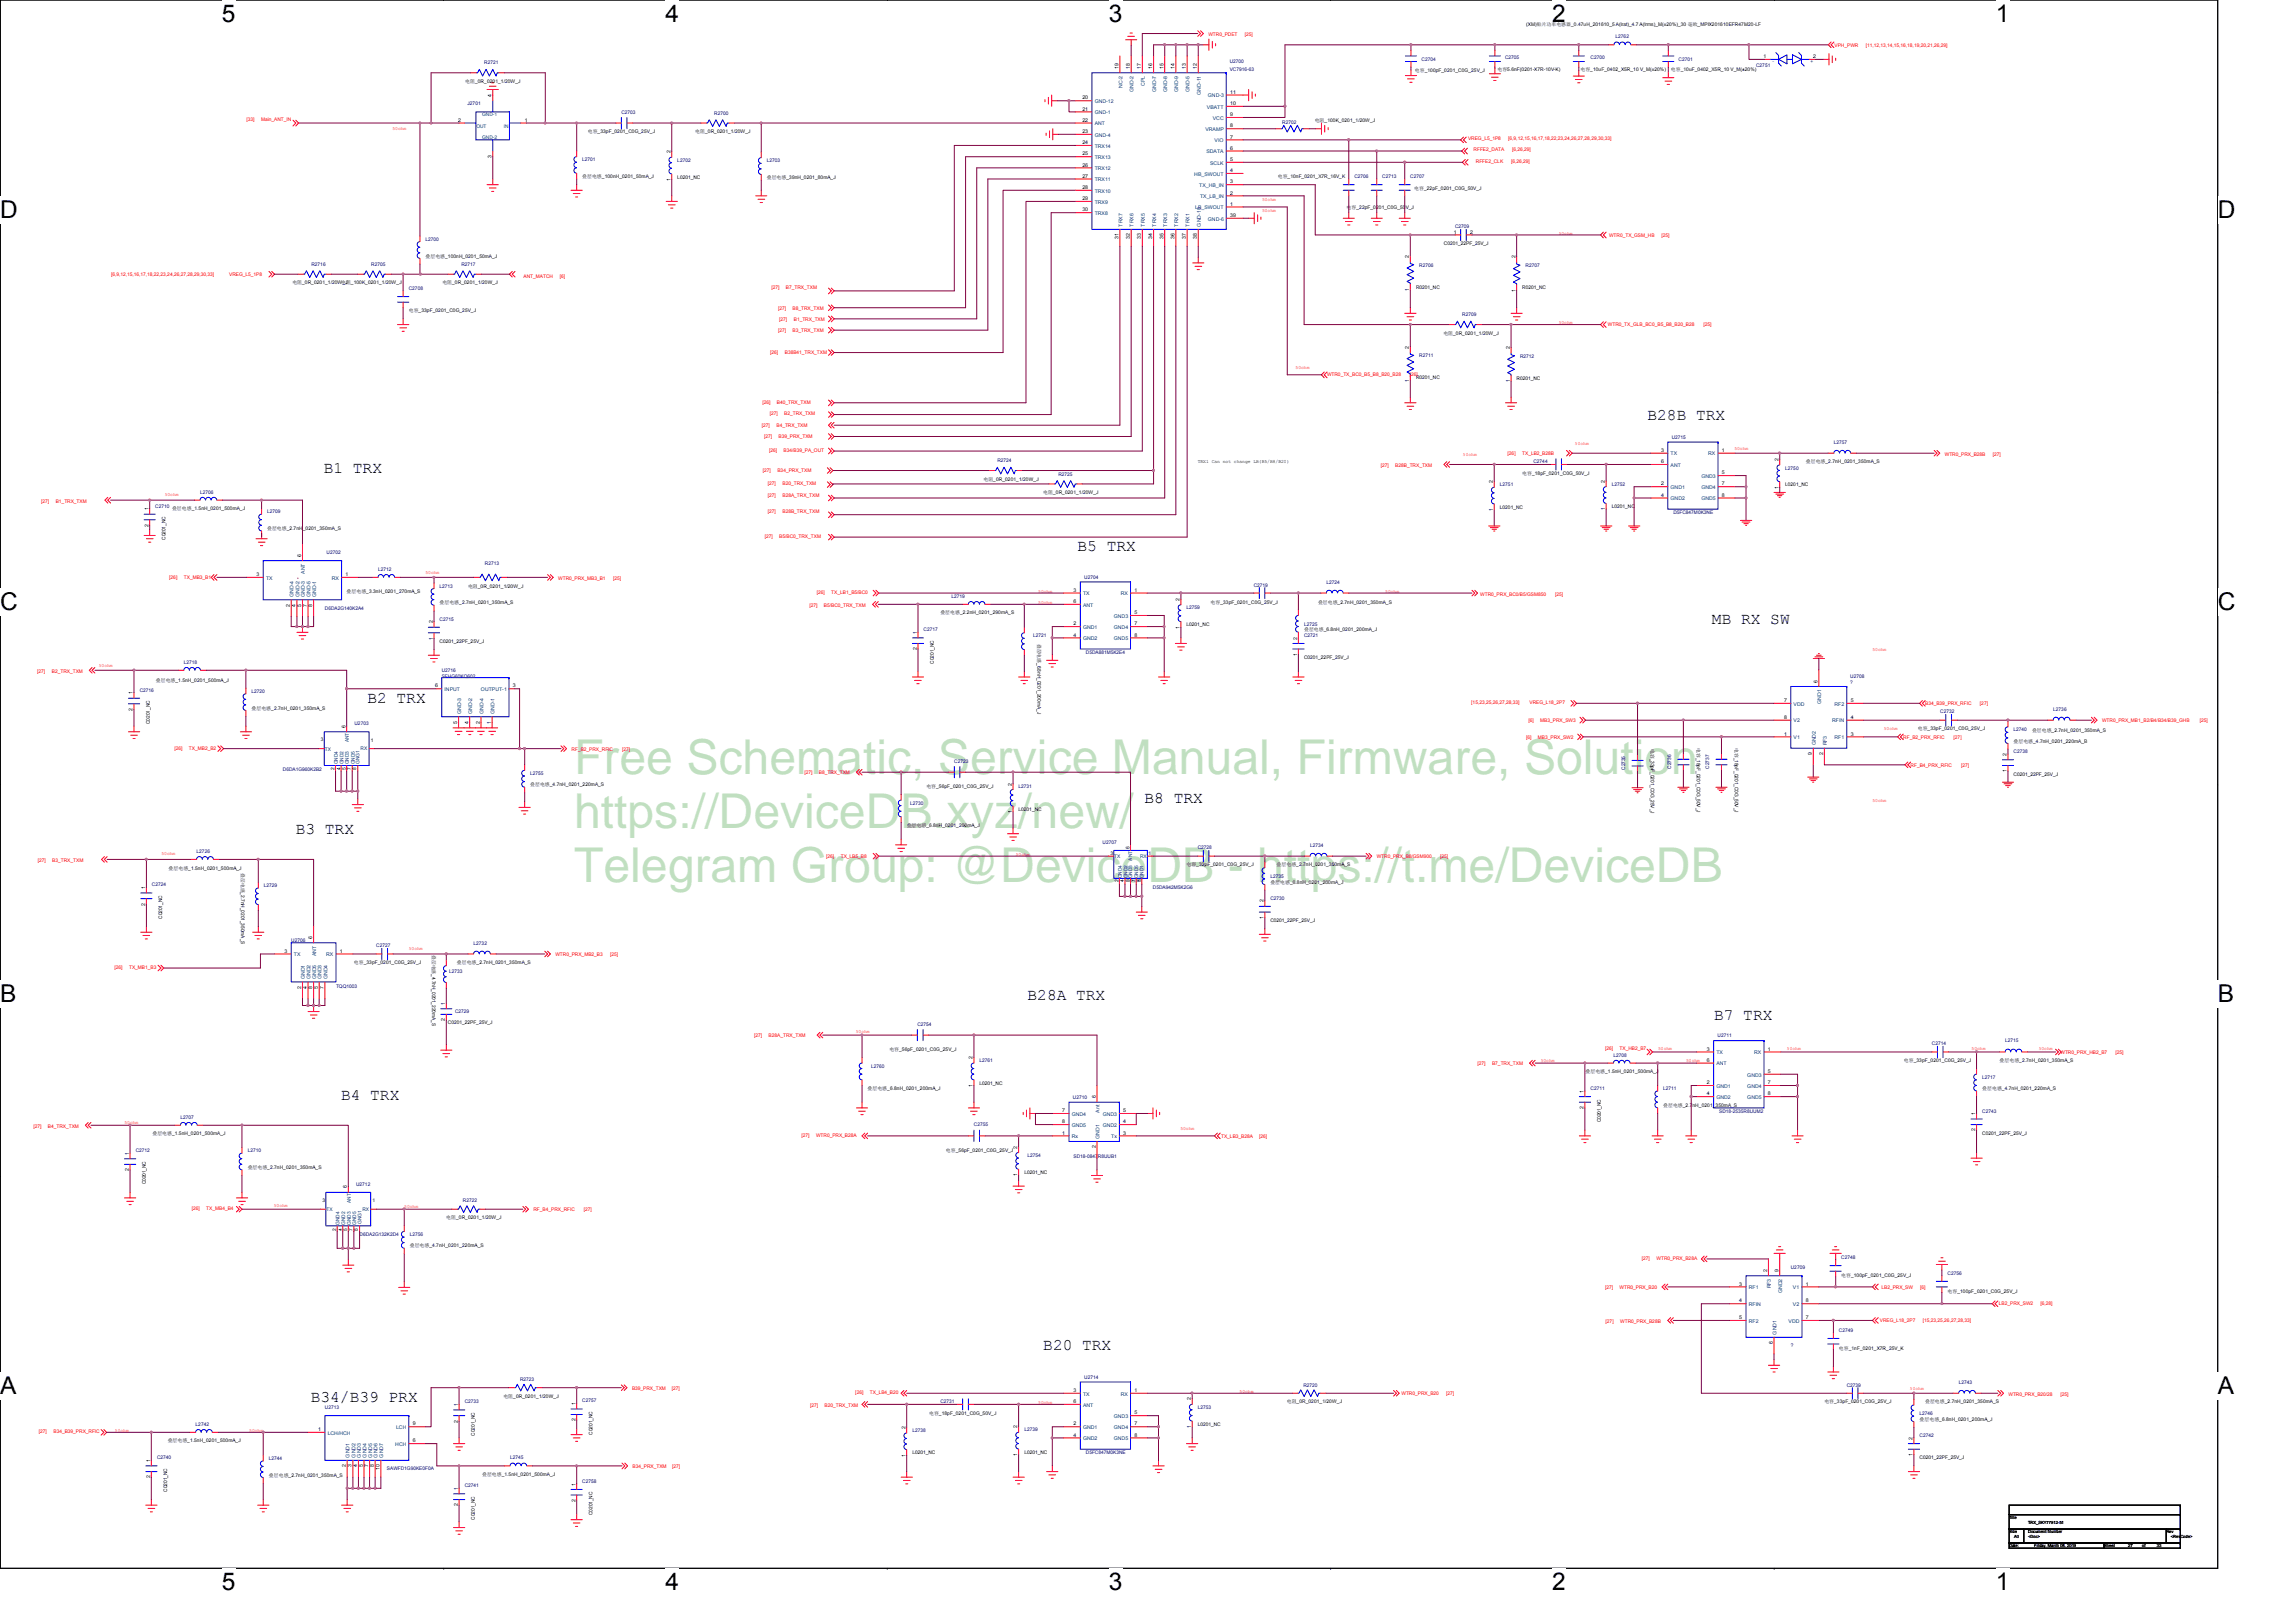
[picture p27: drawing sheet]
<svg xmlns="http://www.w3.org/2000/svg" width="297mm" height="210mm" viewBox="0 0 297 210" stroke-linecap="round" stroke-linejoin="round" font-family="sans-serif">
<defs><g id="words">
<g font-size="6.2" fill="#008000">
<text x="74.3" y="100.2">Free Schematic, Service Manual, Firmware, Solution</text>
<text x="74.3" y="107.2">https://DeviceDB.xyz/new/</text>
<text x="74.3" y="114.1">Telegram Group: @DeviceDB - https://t.me/DeviceDB</text>
</g>
<g font-size="3.2">
<text x="28.7" y="2.8">5</text>
<text x="86.1" y="2.8">4</text>
<text x="143.5" y="2.8">3</text>
<text x="200.8" y="2.8">2</text>
<text x="258.2" y="2.8">1</text>
<text x="0" y="28.2">D</text>
<text x="286.9" y="28.2">D</text>
<text x="0" y="78.9">C</text>
<text x="286.9" y="78.9">C</text>
<text x="0" y="129.6">B</text>
<text x="286.9" y="129.6">B</text>
<text x="0" y="180.3">A</text>
<text x="286.9" y="180.3">A</text>
<text x="28.7" y="205.7">5</text>
<text x="86.1" y="205.7">4</text>
<text x="143.5" y="205.7">3</text>
<text x="200.8" y="205.7">2</text>
<text x="258.2" y="205.7">1</text>
</g>
<g font-size="2.1">
<text x="213.1" y="54.4">B28B TRX</text>
<text x="41.9" y="61.3">B1 TRX</text>
<text x="139.4" y="71.3">B5 TRX</text>
<text x="221.5" y="80.8">MB RX SW</text>
<text x="47.5" y="91">B2 TRX</text>
<text x="38.3" y="107.9">B3 TRX</text>
<text x="148.1" y="103.9">B8 TRX</text>
<text x="132.9" y="129.4">B28A TRX</text>
<text x="221.8" y="132">B7 TRX</text>
<text x="44.1" y="142.3">B4 TRX</text>
<text x="135" y="174.6">B20 TRX</text>
<text x="40.2" y="181.3">B34/B39 PRX</text>
</g>
<g font-size=".7">
<text x="144.7" y="8.9" transform="rotate(-90 144.7 8.9)">19</text>
<text x="146.2" y="8.9" transform="rotate(-90 146.2 8.9)">18</text>
<text x="147.6" y="8.9" transform="rotate(-90 147.6 8.9)">17</text>
<text x="149.1" y="8.9" transform="rotate(-90 149.1 8.9)">16</text>
<text x="150.5" y="8.9" transform="rotate(-90 150.5 8.9)">15</text>
<text x="152" y="8.9" transform="rotate(-90 152 8.9)">14</text>
<text x="153.4" y="8.9" transform="rotate(-90 153.4 8.9)">13</text>
<text x="154.9" y="8.9" transform="rotate(-90 154.9 8.9)">12</text>
<text x="228.1" y="7.5">1</text>
<text x="234.6" y="7.5">2</text>
<text x="59.3" y="15.7">2</text>
<text x="63.6" y="12.5" transform="rotate(-90 63.6 12.5)">4</text>
<text x="67.9" y="15.7">1</text>
<text x="140" y="12.9">20</text>
<text x="140" y="14.3">21</text>
<text x="140" y="15.7">22</text>
<text x="140" y="17.2">23</text>
<text x="159.1" y="17.9">7</text>
<text x="159.1" y="16.5">8</text>
<text x="159.1" y="15">9</text>
<text x="159.1" y="13.6">10</text>
<text x="159.1" y="12.1">11</text>
<text x="63.6" y="20.4" transform="rotate(-90 63.6 20.4)">3</text>
<text x="86.7" y="23.4" transform="rotate(-90 86.7 23.4)">1</text>
<text x="86.7" y="19.8" transform="rotate(-90 86.7 19.8)">2</text>
<text x="140" y="18.6">24</text>
<text x="140" y="20.1">25</text>
<text x="140" y="21.5">26</text>
<text x="140" y="23">27</text>
<text x="159.1" y="23.7">3</text>
<text x="159.1" y="22.3">4</text>
<text x="159.1" y="20.8">5</text>
<text x="159.1" y="19.4">6</text>
<text x="140" y="24.4">28</text>
<text x="140" y="25.9">29</text>
<text x="140" y="27.3">30</text>
<text x="159.1" y="26.6">1</text>
<text x="159.1" y="25.2">2</text>
<text x="159.1" y="28.1">39</text>
<text x="144.7" y="30.9" transform="rotate(-90 144.7 30.9)">31</text>
<text x="146.2" y="30.9" transform="rotate(-90 146.2 30.9)">32</text>
<text x="147.6" y="30.9" transform="rotate(-90 147.6 30.9)">33</text>
<text x="149.1" y="30.9" transform="rotate(-90 149.1 30.9)">34</text>
<text x="150.5" y="30.9" transform="rotate(-90 150.5 30.9)">35</text>
<text x="152" y="30.9" transform="rotate(-90 152 30.9)">36</text>
<text x="153.4" y="30.9" transform="rotate(-90 153.4 30.9)">37</text>
<text x="154.9" y="30.9" transform="rotate(-90 154.9 30.9)">38</text>
<text x="182.3" y="33.4" transform="rotate(-90 182.3 33.4)">2</text>
<text x="188.1" y="30.2">1</text>
<text x="190.2" y="30.2">2</text>
<text x="196" y="33.4" transform="rotate(-90 196 33.4)">2</text>
<text x="182.3" y="37.7" transform="rotate(-90 182.3 37.7)">1</text>
<text x="196" y="37.7" transform="rotate(-90 196 37.7)">1</text>
<text x="182.3" y="45.1" transform="rotate(-90 182.3 45.1)">2</text>
<text x="195.3" y="45.2" transform="rotate(-90 195.3 45.2)">2</text>
<text x="182.3" y="49.4" transform="rotate(-90 182.3 49.4)">1</text>
<text x="195.3" y="49.5" transform="rotate(-90 195.3 49.5)">1</text>
<text x="214.9" y="58.5">3</text>
<text x="214.9" y="59.9">6</text>
<text x="222.8" y="58.5">1</text>
<text x="230.1" y="59.6" transform="rotate(-90 230.1 59.6)">2</text>
<text x="193.1" y="62.5" transform="rotate(-90 193.1 62.5)">2</text>
<text x="207.6" y="62.5" transform="rotate(-90 207.6 62.5)">2</text>
<text x="214.9" y="62.8">2</text>
<text x="214.9" y="64.3">4</text>
<text x="222.8" y="61.4">5</text>
<text x="222.8" y="62.8">7</text>
<text x="222.8" y="64.3">8</text>
<text x="230.1" y="63.2" transform="rotate(-90 230.1 63.2)">1</text>
<text x="19.2" y="68.1" transform="rotate(-90 19.2 68.1)">2</text>
<text x="19.2" y="66" transform="rotate(-90 19.2 66)">1</text>
<text x="193.1" y="66.1" transform="rotate(-90 193.1 66.1)">1</text>
<text x="207.6" y="66" transform="rotate(-90 207.6 66)">1</text>
<text x="33.2" y="74.5">3</text>
<text x="39" y="72" transform="rotate(-90 39 72)">6</text>
<text x="44.7" y="74.5">1</text>
<text x="138.9" y="76.6">3</text>
<text x="146.8" y="76.6">1</text>
<text x="152.6" y="77.7" transform="rotate(-90 152.6 77.7)">2</text>
<text x="37.5" y="78.5" transform="rotate(-90 37.5 78.5)">2</text>
<text x="38.2" y="78.5" transform="rotate(-90 38.2 78.5)">4</text>
<text x="39" y="78.5" transform="rotate(-90 39 78.5)">5</text>
<text x="39.7" y="78.5" transform="rotate(-90 39.7 78.5)">7</text>
<text x="40.4" y="78.5" transform="rotate(-90 40.4 78.5)">8</text>
<text x="56" y="82.8" transform="rotate(-90 56 82.8)">1</text>
<text x="56" y="80.6" transform="rotate(-90 56 80.6)">2</text>
<text x="118.6" y="82" transform="rotate(-90 118.6 82)">1</text>
<text x="138.9" y="78">6</text>
<text x="138.9" y="80.9">2</text>
<text x="138.9" y="82.4">4</text>
<text x="146.8" y="79.5">5</text>
<text x="146.8" y="80.9">7</text>
<text x="146.8" y="82.4">8</text>
<text x="152.6" y="81.3" transform="rotate(-90 152.6 81.3)">1</text>
<text x="167.8" y="82.7" transform="rotate(-90 167.8 82.7)">2</text>
<text x="17.2" y="89.8" transform="rotate(-90 17.2 89.8)">1</text>
<text x="56.3" y="88.9">6</text>
<text x="66.4" y="88.9">3</text>
<text x="118.6" y="84.1" transform="rotate(-90 118.6 84.1)">2</text>
<text x="167.8" y="84.9" transform="rotate(-90 167.8 84.9)">1</text>
<text x="235.1" y="88.3" transform="rotate(-90 235.1 88.3)">6</text>
<text x="17.2" y="91.9" transform="rotate(-90 17.2 91.9)">2</text>
<text x="44.7" y="94.2" transform="rotate(-90 44.7 94.2)">6</text>
<text x="59.2" y="93.6" transform="rotate(-90 59.2 93.6)">5</text>
<text x="60.6" y="93.6" transform="rotate(-90 60.6 93.6)">4</text>
<text x="62.1" y="93.6" transform="rotate(-90 62.1 93.6)">2</text>
<text x="63.5" y="93.6" transform="rotate(-90 63.5 93.6)">1</text>
<text x="230.8" y="95.2">1</text>
<text x="230.8" y="90.8">7</text>
<text x="230.8" y="93">8</text>
<text x="239.4" y="95.2">3</text>
<text x="239.4" y="93">4</text>
<text x="239.4" y="90.8">5</text>
<text x="130.9" y="101.6" transform="rotate(-90 130.9 101.6)">2</text>
<text x="234.4" y="97.7" transform="rotate(-90 234.4 97.7)">9</text>
<text x="235.9" y="97.7" transform="rotate(-90 235.9 97.7)">2</text>
<text x="259.6" y="99.9" transform="rotate(-90 259.6 99.9)">1</text>
<text x="259.6" y="97.8" transform="rotate(-90 259.6 97.8)">2</text>
<text x="130.9" y="105.2" transform="rotate(-90 130.9 105.2)">1</text>
<text x="18.8" y="117.2" transform="rotate(-90 18.8 117.2)">2</text>
<text x="18.8" y="115" transform="rotate(-90 18.8 115)">1</text>
<text x="163.5" y="118.9" transform="rotate(-90 163.5 118.9)">1</text>
<text x="163.5" y="116.8" transform="rotate(-90 163.5 116.8)">2</text>
<text x="36.8" y="123.3">3</text>
<text x="40.4" y="121.5" transform="rotate(-90 40.4 121.5)">6</text>
<text x="44" y="123.3">1</text>
<text x="39" y="127.9" transform="rotate(-90 39 127.9)">2</text>
<text x="39.7" y="127.9" transform="rotate(-90 39.7 127.9)">4</text>
<text x="40.4" y="127.9" transform="rotate(-90 40.4 127.9)">8</text>
<text x="41.1" y="127.9" transform="rotate(-90 41.1 127.9)">5</text>
<text x="41.9" y="127.9" transform="rotate(-90 41.9 127.9)">7</text>
<text x="57.6" y="130" transform="rotate(-90 57.6 130)">1</text>
<text x="57.6" y="132.1" transform="rotate(-90 57.6 132.1)">2</text>
<text x="125.8" y="137" transform="rotate(-90 125.8 137)">2</text>
<text x="220.8" y="135.9">3</text>
<text x="220.8" y="137.4">6</text>
<text x="228.7" y="135.9">1</text>
<text x="125.8" y="140.6" transform="rotate(-90 125.8 140.6)">1</text>
<text x="137.4" y="143.9">7</text>
<text x="141.7" y="142.1" transform="rotate(-90 141.7 142.1)">6</text>
<text x="145.3" y="143.9">5</text>
<text x="204.9" y="143.5" transform="rotate(-90 204.9 143.5)">2</text>
<text x="204.9" y="141.4" transform="rotate(-90 204.9 141.4)">1</text>
<text x="220.8" y="140.3">2</text>
<text x="220.8" y="141.7">4</text>
<text x="228.7" y="138.8">5</text>
<text x="228.7" y="140.3">7</text>
<text x="228.7" y="141.7">8</text>
<text x="16.7" y="149.4" transform="rotate(-90 16.7 149.4)">1</text>
<text x="131.6" y="148.6" transform="rotate(-90 131.6 148.6)">2</text>
<text x="137.4" y="146.8">1</text>
<text x="137.4" y="145.3">8</text>
<text x="141.7" y="148.6" transform="rotate(-90 141.7 148.6)">2</text>
<text x="145.3" y="146.8">3</text>
<text x="145.3" y="145.3">4</text>
<text x="255.5" y="146.4" transform="rotate(-90 255.5 146.4)">2</text>
<text x="255.5" y="144.3" transform="rotate(-90 255.5 144.3)">1</text>
<text x="16.7" y="151.5" transform="rotate(-90 16.7 151.5)">2</text>
<text x="44.9" y="153.8" transform="rotate(-90 44.9 153.8)">6</text>
<text x="131.6" y="152.2" transform="rotate(-90 131.6 152.2)">1</text>
<text x="225" y="166.3">3</text>
<text x="228.6" y="164.5" transform="rotate(-90 228.6 164.5)">2</text>
<text x="230.1" y="164.5" transform="rotate(-90 230.1 164.5)">9</text>
<text x="233.6" y="166.3">1</text>
<text x="225" y="168.5">4</text>
<text x="225" y="170.7">5</text>
<text x="229.3" y="173.9" transform="rotate(-90 229.3 173.9)">6</text>
<text x="233.6" y="170.7">7</text>
<text x="233.6" y="168.5">8</text>
<text x="41.2" y="185.1">1</text>
<text x="53.4" y="184.4">9</text>
<text x="59.2" y="184" transform="rotate(-90 59.2 184)">2</text>
<text x="59.2" y="181.9" transform="rotate(-90 59.2 181.9)">1</text>
<text x="74.4" y="183.9" transform="rotate(-90 74.4 183.9)">2</text>
<text x="74.4" y="181.8" transform="rotate(-90 74.4 181.8)">1</text>
<text x="117.1" y="184.9" transform="rotate(-90 117.1 184.9)">2</text>
<text x="131.6" y="184.8" transform="rotate(-90 131.6 184.8)">2</text>
<text x="138.9" y="180.1">3</text>
<text x="138.9" y="181.5">6</text>
<text x="138.9" y="184.4">2</text>
<text x="138.9" y="185.9">4</text>
<text x="146.8" y="180.1">1</text>
<text x="146.8" y="183">5</text>
<text x="146.8" y="184.4">7</text>
<text x="146.8" y="185.9">8</text>
<text x="154.1" y="184.8" transform="rotate(-90 154.1 184.8)">1</text>
<text x="154.1" y="181.2" transform="rotate(-90 154.1 181.2)">2</text>
<text x="19.4" y="191.3" transform="rotate(-90 19.4 191.3)">2</text>
<text x="19.4" y="189.1" transform="rotate(-90 19.4 189.1)">1</text>
<text x="44.7" y="189.8" transform="rotate(-90 44.7 189.8)">2</text>
<text x="45.5" y="189.8" transform="rotate(-90 45.5 189.8)">3</text>
<text x="46.2" y="189.8" transform="rotate(-90 46.2 189.8)">4</text>
<text x="46.9" y="189.8" transform="rotate(-90 46.9 189.8)">5</text>
<text x="47.6" y="189.8" transform="rotate(-90 47.6 189.8)">7</text>
<text x="48.4" y="189.8" transform="rotate(-90 48.4 189.8)">8</text>
<text x="49.1" y="190.2" transform="rotate(-90 49.1 190.2)">10</text>
<text x="53.4" y="186.6">6</text>
<text x="117.1" y="188.4" transform="rotate(-90 117.1 188.4)">1</text>
<text x="131.6" y="188.4" transform="rotate(-90 131.6 188.4)">1</text>
<text x="247.4" y="188.4" transform="rotate(-90 247.4 188.4)">1</text>
<text x="247.4" y="186.3" transform="rotate(-90 247.4 186.3)">2</text>
<text x="59.2" y="194.9" transform="rotate(-90 59.2 194.9)">2</text>
<text x="59.2" y="192.8" transform="rotate(-90 59.2 192.8)">1</text>
<text x="74.4" y="194.3" transform="rotate(-90 74.4 194.3)">2</text>
<text x="74.4" y="192.2" transform="rotate(-90 74.4 192.2)">1</text>
</g>
<g font-size=".7" fill="#004080">
<text x="145.2" y="11.4" transform="rotate(-90 145.2 11.4)">NC-2</text>
<text x="146.7" y="11.9" transform="rotate(-90 146.7 11.9)">GND-2</text>
<text x="148.1" y="11.1" transform="rotate(-90 148.1 11.1)">CPL</text>
<text x="149.6" y="11.9" transform="rotate(-90 149.6 11.9)">GND-7</text>
<text x="151" y="11.9" transform="rotate(-90 151 11.9)">GND-8</text>
<text x="152.4" y="11.9" transform="rotate(-90 152.4 11.9)">GND-9</text>
<text x="153.9" y="11.9" transform="rotate(-90 153.9 11.9)">GND-5</text>
<text x="141.6" y="13.3">GND-12</text>
<text x="141.6" y="14.8">GND-1</text>
<text x="141.6" y="16.2">ANT</text>
<text x="141.6" y="17.7">GND-4</text>
<text x="155.3" y="12.3" transform="rotate(-90 155.3 12.3)">GND-11</text>
<text x="156" y="17">VRAMP</text>
<text x="156.1" y="14.1">VBATT</text>
<text x="156.3" y="12.6">GND-3</text>
<text x="156.9" y="15.5">VCC</text>
<text x="141.6" y="19.1">TRX14</text>
<text x="141.6" y="20.6">TRX13</text>
<text x="141.6" y="22">TRX12</text>
<text x="141.6" y="23.5">TRX11</text>
<text x="154.5" y="22.7">HB_SWOUT</text>
<text x="156.1" y="19.8">SDATA</text>
<text x="156.6" y="21.3">SCLK</text>
<text x="157.1" y="18.4">VIO</text>
<text x="141.6" y="24.9">TRX10</text>
<text x="141.6" y="26.4">TRX9</text>
<text x="141.6" y="27.8">TRX8</text>
<text x="145.2" y="29.3" transform="rotate(-90 145.2 29.3)">TRX7</text>
<text x="146.7" y="29.3" transform="rotate(-90 146.7 29.3)">TRX6</text>
<text x="148.1" y="29.3" transform="rotate(-90 148.1 29.3)">TRX5</text>
<text x="149.6" y="29.3" transform="rotate(-90 149.6 29.3)">TRX4</text>
<text x="151" y="29.3" transform="rotate(-90 151 29.3)">TRX3</text>
<text x="152.4" y="29.3" transform="rotate(-90 152.4 29.3)">TRX2</text>
<text x="153.9" y="29.3" transform="rotate(-90 153.9 29.3)">TRX1</text>
<text x="154.6" y="27.1">LB_SWOUT</text>
<text x="155.1" y="24.2">TX_HB_IN</text>
<text x="155.3" y="25.6">TX_LB_IN</text>
<text x="155.3" y="29.3" transform="rotate(-90 155.3 29.3)">GND-10</text>
<text x="156.3" y="28.5">GND-6</text>
<text x="216.1" y="58.9">TX</text>
<text x="221" y="58.9">RX</text>
<text x="216.1" y="60.4">ANT</text>
<text x="216.1" y="63.3">GND1</text>
<text x="216.1" y="64.7">GND2</text>
<text x="220.1" y="61.8">GND3</text>
<text x="220.1" y="63.3">GND4</text>
<text x="220.1" y="64.7">GND5</text>
<text x="34.4" y="75">TX</text>
<text x="38" y="77.2" transform="rotate(-90 38 77.2)">GND-4</text>
<text x="38.7" y="77.2" transform="rotate(-90 38.7 77.2)">GND-2</text>
<text x="39.5" y="77.2" transform="rotate(-90 39.5 77.2)">GND-3</text>
<text x="39.5" y="74.2" transform="rotate(-90 39.5 74.2)">ANT</text>
<text x="40.2" y="77.2" transform="rotate(-90 40.2 77.2)">GND-5</text>
<text x="40.9" y="77.2" transform="rotate(-90 40.9 77.2)">GND-1</text>
<text x="42.9" y="75">RX</text>
<text x="140.1" y="77">TX</text>
<text x="145" y="77">RX</text>
<text x="140.1" y="78.5">ANT</text>
<text x="140.1" y="81.4">GND1</text>
<text x="140.1" y="82.8">GND2</text>
<text x="144.1" y="79.9">GND3</text>
<text x="144.1" y="81.4">GND4</text>
<text x="144.1" y="82.8">GND5</text>
<text x="57.5" y="89.4">INPUT</text>
<text x="62.2" y="89.4">OUTPUT-1</text>
<text x="59.6" y="92.4" transform="rotate(-90 59.6 92.4)">GND-3</text>
<text x="61.1" y="92.4" transform="rotate(-90 61.1 92.4)">GND-2</text>
<text x="62.5" y="92.4" transform="rotate(-90 62.5 92.4)">GND-4</text>
<text x="64" y="92.4" transform="rotate(-90 64 92.4)">GND-1</text>
<text x="232" y="95.6">V1</text>
<text x="232" y="91.3">VDD</text>
<text x="232" y="93.5">V2</text>
<text x="235.6" y="91.1" transform="rotate(-90 235.6 91.1)">GND1</text>
<text x="237" y="93.5">RFIN</text>
<text x="237.3" y="95.6">RF1</text>
<text x="237.3" y="91.3">RF2</text>
<text x="234.9" y="96.4" transform="rotate(-90 234.9 96.4)">GND2</text>
<text x="236.3" y="96.4" transform="rotate(-90 236.3 96.4)">RF3</text>
<text x="38" y="123.7">TX</text>
<text x="40.9" y="123.7" transform="rotate(-90 40.9 123.7)">ANT</text>
<text x="42.2" y="123.7">RX</text>
<text x="39.5" y="126.7" transform="rotate(-90 39.5 126.7)">GND1</text>
<text x="40.2" y="126.7" transform="rotate(-90 40.2 126.7)">GND2</text>
<text x="40.9" y="126.7" transform="rotate(-90 40.9 126.7)">GND5</text>
<text x="41.6" y="126.7" transform="rotate(-90 41.6 126.7)">GND3</text>
<text x="42.4" y="126.7" transform="rotate(-90 42.4 126.7)">GND4</text>
<text x="222.1" y="136.4">TX</text>
<text x="222.1" y="137.8">ANT</text>
<text x="226.9" y="136.4">RX</text>
<text x="142.2" y="144" transform="rotate(-90 142.2 144)">Ant</text>
<text x="222.1" y="140.7">GND1</text>
<text x="222.1" y="142.2">GND2</text>
<text x="226.1" y="139.3">GND3</text>
<text x="226.1" y="140.7">GND4</text>
<text x="226.1" y="142.2">GND5</text>
<text x="138.7" y="147.3">Rx</text>
<text x="138.7" y="144.4">GND4</text>
<text x="138.7" y="145.8">GND5</text>
<text x="142.2" y="147.3" transform="rotate(-90 142.2 147.3)">GND1</text>
<text x="142.7" y="145.8">GND2</text>
<text x="142.7" y="144.4">GND3</text>
<text x="143.8" y="147.3">Tx</text>
<text x="226.2" y="166.8">RF1</text>
<text x="229.1" y="166.7" transform="rotate(-90 229.1 166.7)">RF3</text>
<text x="230.6" y="167.3" transform="rotate(-90 230.6 167.3)">GND2</text>
<text x="232" y="166.8">V1</text>
<text x="226.2" y="169">RFIN</text>
<text x="226.2" y="171.1">RF2</text>
<text x="229.8" y="172.7" transform="rotate(-90 229.8 172.7)">GND1</text>
<text x="231.4" y="171.1">VDD</text>
<text x="232" y="169">V2</text>
<text x="42.4" y="185.6">LCH/HCH</text>
<text x="51.2" y="184.9">LCH</text>
<text x="140.1" y="180.6">TX</text>
<text x="140.1" y="182">ANT</text>
<text x="140.1" y="184.9">GND1</text>
<text x="144.1" y="183.5">GND3</text>
<text x="144.1" y="184.9">GND4</text>
<text x="145" y="180.6">RX</text>
<text x="45.2" y="188.6" transform="rotate(-90 45.2 188.6)">GND1</text>
<text x="46" y="188.6" transform="rotate(-90 46 188.6)">GND2</text>
<text x="46.7" y="188.6" transform="rotate(-90 46.7 188.6)">GND3</text>
<text x="47.4" y="188.6" transform="rotate(-90 47.4 188.6)">GND4</text>
<text x="48.1" y="188.6" transform="rotate(-90 48.1 188.6)">GND5</text>
<text x="48.8" y="188.6" transform="rotate(-90 48.8 188.6)">GND6</text>
<text x="49.6" y="188.6" transform="rotate(-90 49.6 188.6)">GND7</text>
<text x="51.1" y="187.1">HCH</text>
<text x="140.1" y="186.3">GND2</text>
<text x="144.1" y="186.3">GND5</text>
</g>
<g font-size=".6" fill="#f00">
<text x="156.3" y="4.7">WTR0_PDET</text>
<text x="161" y="4.7">[25]</text>
<text x="237.3" y="6">VPH_PWR</text>
<text x="241.4" y="6">[11,12,13,14,15,16,18,19,20,21,26,29]</text>
<text x="31.9" y="15.6">[33]</text>
<text x="33.8" y="15.6">Main_ANT_IN</text>
<text x="50.8" y="16.8">50ohm</text>
<text x="189.9" y="18.1">VREG_L5_1P8</text>
<text x="190.6" y="19.6">RFFE2_DATA</text>
<text x="190.9" y="21.1">RFFE2_CLK</text>
<text x="195.1" y="18.1">[6,9,12,15,16,17,18,22,23,24,26,27,28,29,30,33]</text>
<text x="195.5" y="21.1">[6,26,29]</text>
<text x="195.6" y="19.6">[6,26,29]</text>
<text x="163.3" y="26">50ohm</text>
<text x="163.3" y="27.5">50ohm</text>
<text x="14.4" y="35.7">[6,9,12,15,16,17,18,22,23,24,26,27,28,29,30,33]</text>
<text x="29.7" y="35.7">VREG_L5_1P8</text>
<text x="67.7" y="35.9">ANT_MATCH</text>
<text x="72.4" y="35.9">[6]</text>
<text x="201.7" y="30.4">50ohm</text>
<text x="208.2" y="30.6">WTR0_TX_GSM_HB</text>
<text x="215" y="30.6">[25]</text>
<text x="99.8" y="37.4">[27]</text>
<text x="100.7" y="40">[27]</text>
<text x="100.8" y="41.5">[27]</text>
<text x="101.7" y="37.4">B7_TRX_TXM</text>
<text x="102.5" y="40">B8_TRX_TXM</text>
<text x="102.7" y="41.5">B1_TRX_TXM</text>
<text x="201.7" y="41.9">50ohm</text>
<text x="99.6" y="45.8">[26]</text>
<text x="100.7" y="42.9">[27]</text>
<text x="101.5" y="45.8">B38B41_TRX_TXM</text>
<text x="102.5" y="42.9">B3_TRX_TXM</text>
<text x="167.6" y="47.7">50ohm</text>
<text x="208" y="42.2">WTR0_TX_GLB_BC0_B5_B8_B20_B28</text>
<text x="220.4" y="42.2">[25]</text>
<text x="98.6" y="52.3">[26]</text>
<text x="99.6" y="53.7">[27]</text>
<text x="100.5" y="52.3">B40_TRX_TXM</text>
<text x="101.4" y="53.7">B2_TRX_TXM</text>
<text x="171.7" y="48.7">WTR0_TX_BC0_B5_B8_B20_B28</text>
<text x="182.4" y="48.7">[26]</text>
<text x="98.6" y="55.2">[27]</text>
<text x="98.8" y="56.7">[27]</text>
<text x="99.5" y="58.4">[26]</text>
<text x="100.5" y="55.2">B4_TRX_TXM</text>
<text x="100.7" y="56.7">B39_PRX_TXM</text>
<text x="101.4" y="58.4">B34/B39_PA_OUT</text>
<text x="189.3" y="59">50ohm</text>
<text x="195" y="58.9">[26]</text>
<text x="196.9" y="58.9">TX_LB2_B28B</text>
<text x="203.7" y="57.6">50ohm</text>
<text x="224.4" y="58.2">50ohm</text>
<text x="251.6" y="58.9">WTR0_PRX_B28B</text>
<text x="257.8" y="58.9">[27]</text>
<text x="5.3" y="65.1">[27]</text>
<text x="7.2" y="65.1">B1_TRX_TXM</text>
<text x="21.3" y="64.2">50ohm</text>
<text x="98.7" y="61.1">[27]</text>
<text x="99.4" y="64.3">[27]</text>
<text x="99.4" y="62.8">[27]</text>
<text x="100.6" y="61.1">B34_PRX_TXM</text>
<text x="101.2" y="64.3">B28A_TRX_TXM</text>
<text x="101.2" y="62.8">B20_TRX_TXM</text>
<text x="178.6" y="60.4">[27]</text>
<text x="180.5" y="60.4">B28B_TRX_TXM</text>
<text x="98.9" y="69.6">[27]</text>
<text x="99.4" y="66.3">[27]</text>
<text x="100.8" y="69.6">B5/BC0_TRX_TXM</text>
<text x="101.2" y="66.3">B28B_TRX_TXM</text>
<text x="21.9" y="74.9">[26]</text>
<text x="23.8" y="74.9">TX_MB3_B1</text>
<text x="55" y="74.3">50ohm</text>
<text x="72.2" y="75">WTR0_PRX_MB3_B1</text>
<text x="79.3" y="75">[25]</text>
<text x="105.7" y="76.9">[26]</text>
<text x="107.5" y="76.9">TX_LB1_B5/BC0</text>
<text x="134.3" y="76.7">50ohm</text>
<text x="179.2" y="76.7">50ohm</text>
<text x="191.5" y="77.1">WTR0_PRX_BC0/B5/GSM850</text>
<text x="201.2" y="77.1">[25]</text>
<text x="104.7" y="78.5">[27]</text>
<text x="106.6" y="78.5">B5/BC0_TRX_TXM</text>
<text x="134.3" y="78.1">50ohm</text>
<text x="4.8" y="87">[27]</text>
<text x="6.7" y="87">B2_TRX_TXM</text>
<text x="12.8" y="86.2">50ohm</text>
<text x="242.3" y="84.3">50ohm</text>
<text x="190.3" y="91.1">[15,23,25,26,27,28,33]</text>
<text x="197.4" y="95.6">[6]</text>
<text x="197.7" y="93.4">[6]</text>
<text x="197.9" y="91.1">VREG_L18_2P7</text>
<text x="199" y="95.6">MB3_PRX_SW2</text>
<text x="199.3" y="93.4">MB3_PRX_SW3</text>
<text x="243.7" y="94.4">50ohm</text>
<text x="246.2" y="95.6">RF_B2_PRX_RFIC</text>
<text x="249.1" y="91.2">B34_B39_PRX_RFIC</text>
<text x="252.7" y="95.6">[27]</text>
<text x="256.2" y="91.2">[27]</text>
<text x="271.9" y="93.5">WTR0_PRX_MB1_B2/B4/B34/B39_GHB</text>
<text x="284.6" y="93.5">[25]</text>
<text x="22.6" y="97">[26]</text>
<text x="24.4" y="97">TX_MB2_B2</text>
<text x="74" y="97.2">RF_B2_PRX_RFIC</text>
<text x="80.5" y="97.2">[27]</text>
<text x="104.1" y="100.2">[27]</text>
<text x="105.9" y="100.2">B8_TRX_TXM</text>
<text x="247.2" y="99.2">RF_B4_PRX_RFIC</text>
<text x="253.7" y="99.2">[27]</text>
<text x="242.3" y="103.8">50ohm</text>
<text x="4.9" y="111.6">[27]</text>
<text x="6.8" y="111.6">B3_TRX_TXM</text>
<text x="20.9" y="110.6">50ohm</text>
<text x="106.9" y="111">[26]</text>
<text x="108.8" y="111">TX_LB5_B8</text>
<text x="131.4" y="110.7">50ohm</text>
<text x="178.1" y="111.1">WTR0_PRX_B8/GSM900</text>
<text x="186.3" y="111.1">[25]</text>
<text x="14.8" y="125.4">[26]</text>
<text x="16.7" y="125.4">TX_MB1_B3</text>
<text x="52.9" y="122.9">50ohm</text>
<text x="71.9" y="123.7">WTR0_PRX_MB2_B3</text>
<text x="78.9" y="123.7">[25]</text>
<text x="97.6" y="134.2">[27]</text>
<text x="99.4" y="134.2">B28A_TRX_TXM</text>
<text x="110.7" y="133.6">50ohm</text>
<text x="191.2" y="137.8">[27]</text>
<text x="193" y="137.8">B7_TRX_TXM</text>
<text x="199.3" y="137.4">50ohm</text>
<text x="207.7" y="135.8">[26]</text>
<text x="209.5" y="135.8">TX_HB2_B7</text>
<text x="214.5" y="135.9">50ohm</text>
<text x="218.1" y="137.4">50ohm</text>
<text x="231.2" y="135.9">50ohm</text>
<text x="255.1" y="135.9">50ohm</text>
<text x="263.8" y="135.9">50ohm</text>
<text x="266.6" y="136.4">WTR0_PRX_HB2_B7</text>
<text x="273.7" y="136.4">[25]</text>
<text x="4.3" y="145.9">[27]</text>
<text x="6.2" y="145.9">B4_TRX_TXM</text>
<text x="16.1" y="145.4">50ohm</text>
<text x="103.7" y="147.1">[27]</text>
<text x="105.6" y="147.1">WTR0_PRX_B28A</text>
<text x="152.7" y="146.2">50ohm</text>
<text x="158" y="147.2">TX_LB3_B28A</text>
<text x="162.9" y="147.2">[26]</text>
<text x="24.8" y="156.5">[26]</text>
<text x="26.7" y="156.5">TX_MB4_B4</text>
<text x="35.4" y="156.2">50ohm</text>
<text x="52.3" y="156.2">50ohm</text>
<text x="69" y="156.7">RF_B4_PRX_RFIC</text>
<text x="75.5" y="156.7">[27]</text>
<text x="207.7" y="166.8">[27]</text>
<text x="209.5" y="166.8">WTR0_PRX_B20</text>
<text x="212.4" y="163">[27]</text>
<text x="214.3" y="163">WTR0_PRX_B28A</text>
<text x="243.4" y="166.7">LB2_PRX_SW</text>
<text x="248.4" y="166.7">[6]</text>
<text x="207.7" y="171.2">[27]</text>
<text x="209.6" y="171.2">WTR0_PRX_B28B</text>
<text x="243.2" y="171">VREG_L18_2P7</text>
<text x="248.8" y="171">[15,23,25,26,27,28,33]</text>
<text x="258.6" y="168.8">LB2_PRX_SW2</text>
<text x="264" y="168.8">[6,28]</text>
<text x="81.8" y="179.8">B39_PRX_TXM</text>
<text x="86.9" y="179.8">[27]</text>
<text x="247.1" y="179.8">50ohm</text>
<text x="5" y="185.4">[27]</text>
<text x="6.9" y="185.4">B34_B39_PRX_RFIC</text>
<text x="14.9" y="185.3">50ohm</text>
<text x="32.3" y="185.3">50ohm</text>
<text x="104.8" y="182">[27]</text>
<text x="106.7" y="182">B20_TRX_TXM</text>
<text x="110.7" y="180.3">[26]</text>
<text x="112.5" y="180.3">TX_LB4_B20</text>
<text x="134.3" y="181.7">50ohm</text>
<text x="160.4" y="180.2">50ohm</text>
<text x="181.3" y="180.5">WTR0_PRX_B20</text>
<text x="187.1" y="180.5">[27]</text>
<text x="259.8" y="180.6">WTR0_PRX_B20/28</text>
<text x="266.6" y="180.6">[25]</text>
<text x="81.8" y="190">B34_PRX_TXM</text>
<text x="87" y="190">[27]</text>
</g>
<g font-size=".6">
<text x="197.5" y="3.4">(XM)贴贴贴贴电叠贴_0.47uH_201610_5 A(lrat)_4.7 A(lrms)_M(±20%)_30 毫毫_MPIX201610EFR47M20-LF</text>
<text x="60.2" y="10.7">电电_0R_0201_1/20W_J</text>
<text x="183" y="9.4">电电_100pF_0201_C0G_25V_J</text>
<text x="193.7" y="9.2">电电5.6nF(0201-X7R-10V-K)</text>
<text x="204.5" y="9.2">电电_10uF_0402_X5R_10 V_M(±20%)</text>
<text x="216.2" y="9.1">电电_10uF_0402_X5R_10 V_M(±20%)</text>
<text x="76" y="17.3">电电_33pF_0201_C0G_25V_J</text>
<text x="90" y="17.3">电电_0R_0201_1/20W_J</text>
<text x="170.1" y="15.8">电电_100K_0201_1/20W_J</text>
<text x="75.3" y="23">叠叠电叠_100nH_0201_50mA_J</text>
<text x="87.6" y="23.1">L0201_NC</text>
<text x="99.2" y="23.2">叠叠电叠_39nH_0201_80mA_J</text>
<text x="165.3" y="23">电电_10nF_0201_X7R_16V_K</text>
<text x="174.2" y="27.1">电电_22pF_0201_C0G_50V_J</text>
<text x="183" y="24.6">电电_22pF_0201_C0G_50V_J</text>
<text x="55.1" y="33.3">叠叠电叠_100nH_0201_50mA_J</text>
<text x="186.8" y="31.7">C0201_22PF_25V_J</text>
<text x="37.8" y="36.8">电电_0R_0201_1/20W_J</text>
<text x="44.1" y="36.8">电电_100K_0201_1/20W_J</text>
<text x="52.9" y="40.4">电电_33pF_0201_C0G_25V_J</text>
<text x="57.2" y="36.8">电电_0R_0201_1/20W_J</text>
<text x="183.2" y="37.4">R0201_NC</text>
<text x="196.9" y="37.4">R0201_NC</text>
<text x="186.7" y="43.3">电电_0R_0201_1/20W_J</text>
<text x="183.2" y="49.1">R0201_NC</text>
<text x="196.2" y="49.2">R0201_NC</text>
<text x="155" y="59.9">TRX1 Can not change LB(B5/B8/B20)</text>
<text x="233.6" y="59.9">叠叠电叠_2.7nH_0201_350mA_S</text>
<text x="127.2" y="62.2">电电_0R_0201_1/20W_J</text>
<text x="135" y="63.9">电电_0R_0201_1/20W_J</text>
<text x="194.1" y="65.8">L0201_NC</text>
<text x="196.9" y="61.4">电电_18pF_0201_C0G_50V_J</text>
<text x="208.5" y="65.7">L0201_NC</text>
<text x="231" y="62.9">L0201_NC</text>
<text x="21.4" y="69.9" transform="rotate(-90 21.4 69.9)">C0201_NC</text>
<text x="22.3" y="66">叠叠电叠_1.5nH_0201_500mA_J</text>
<text x="34.6" y="68.6">叠叠电叠_2.7nH_0201_350mA_S</text>
<text x="44.8" y="76.7">叠叠电叠_3.3nH_0201_270mA_S</text>
<text x="60.6" y="76">电电_0R_0201_1/20W_J</text>
<text x="56.9" y="78.2">叠叠电叠_2.7nH_0201_350mA_S</text>
<text x="56.9" y="83.2">C0201_22PF_25V_J</text>
<text x="121.7" y="79.5">叠叠电叠_2.2nH_0201_290mA_S</text>
<text x="134.2" y="83.3" transform="rotate(90 134.2 83.3)">叠叠电叠_6.8nH_0201_200mA_J</text>
<text x="153.5" y="81">L0201_NC</text>
<text x="156.6" y="78.1">电电_33pF_0201_C0G_25V_J</text>
<text x="168.7" y="81.7">叠叠电叠_6.8nH_0201_200mA_J</text>
<text x="170.5" y="78.2">叠叠电叠_2.7nH_0201_350mA_S</text>
<text x="20.2" y="88.2">叠叠电叠_1.5nH_0201_500mA_J</text>
<text x="120.8" y="85.9" transform="rotate(-90 120.8 85.9)">C0201_NC</text>
<text x="168.7" y="85.3">C0201_22PF_25V_J</text>
<text x="19.4" y="93.7" transform="rotate(-90 19.4 93.7)">C0201_NC</text>
<text x="32.6" y="91.8">叠叠电叠_2.7nH_0201_350mA_S</text>
<text x="41.5" y="95.9">3</text>
<text x="248.1" y="94.5">电电_33pF_0201_C0G_25V_J</text>
<text x="262.9" y="94.7">叠叠电叠_2.7nH_0201_350mA_S</text>
<text x="43.3" y="99.7" transform="rotate(-90 43.3 99.7)">2</text>
<text x="44.1" y="99.7" transform="rotate(-90 44.1 99.7)">4</text>
<text x="44.7" y="99.7" transform="rotate(-90 44.7 99.7)">5</text>
<text x="45.4" y="99.7" transform="rotate(-90 45.4 99.7)">7</text>
<text x="46.1" y="99.7" transform="rotate(-90 46.1 99.7)">8</text>
<text x="48" y="96">1</text>
<text x="68.6" y="101.7">叠叠电叠_4.7nH_0201_220mA_S</text>
<text x="119.8" y="101.9">电电_56pF_0201_C0G_25V_J</text>
<text x="213.6" y="96.9" transform="rotate(90 213.6 96.9)">电电_33pF_0201_C0G_25V_J</text>
<text x="219.5" y="96.8" transform="rotate(90 219.5 96.8)">电电_18pF_0201_C0G_50V_J</text>
<text x="224.4" y="96.8" transform="rotate(90 224.4 96.8)">电电_18pF_0201_C0G_50V_J</text>
<text x="260.5" y="100.4">C0201_22PF_25V_J</text>
<text x="260.5" y="96.1">叠叠电叠_4.7nH_0201_220mA_B</text>
<text x="117.3" y="107">叠叠电叠_6.8nH_0201_200mA_J</text>
<text x="131.8" y="104.9">L0201_NC</text>
<text x="21.8" y="112.5">叠叠电叠_1.5nH_0201_500mA_J</text>
<text x="31.2" y="113" transform="rotate(90 31.2 113)">叠叠电叠_2.7nH_0201_350mA_S</text>
<text x="143.7" y="110.6">3</text>
<text x="146.1" y="109.8" transform="rotate(-90 146.1 109.8)">6</text>
<text x="148.6" y="110.6">1</text>
<text x="153.5" y="112.1">电电_33pF_0201_C0G_25V_J</text>
<text x="165.2" y="112.1">叠叠电叠_2.7nH_0201_350mA_S</text>
<text x="21" y="118.9" transform="rotate(-90 21 118.9)">C0201_NC</text>
<text x="144.7" y="114.2" transform="rotate(-90 144.7 114.2)">2</text>
<text x="145.4" y="114.2" transform="rotate(-90 145.4 114.2)">4</text>
<text x="146.1" y="114.2" transform="rotate(-90 146.1 114.2)">5</text>
<text x="146.9" y="114.2" transform="rotate(-90 146.9 114.2)">7</text>
<text x="147.6" y="114.2" transform="rotate(-90 147.6 114.2)">8</text>
<text x="164.4" y="114.3">叠叠电叠_6.8nH_0201_200mA_J</text>
<text x="164.4" y="119.3">C0201_22PF_25V_J</text>
<text x="45.8" y="124.7">电电_33pF_0201_C0G_25V_J</text>
<text x="55.9" y="123.6" transform="rotate(90 55.9 123.6)">叠叠电叠_4.7nH_0201_220mA_S</text>
<text x="59.1" y="124.7">叠叠电叠_2.7nH_0201_350mA_S</text>
<text x="58" y="132.5">C0201_22PF_25V_J</text>
<text x="115.1" y="136">电电_56pF_0201_C0G_25V_J</text>
<text x="246.3" y="137.4">电电_33pF_0201_C0G_25V_J</text>
<text x="258.7" y="137.4">叠叠电叠_2.7nH_0201_350mA_S</text>
<text x="112.2" y="141">叠叠电叠_6.8nH_0201_200mA_J</text>
<text x="126.7" y="140.3">L0201_NC</text>
<text x="205.1" y="138.9">叠叠电叠_1.5nH_0201_500mA_J</text>
<text x="215.2" y="143.2">叠叠电叠_2.7nH_0201_350mA_S</text>
<text x="256.5" y="141">叠叠电叠_4.7nH_0201_220mA_S</text>
<text x="19.7" y="146.9">叠叠电叠_1.5nH_0201_500mA_J</text>
<text x="122.4" y="149">电电_56pF_0201_C0G_25V_J</text>
<text x="207.1" y="145.2" transform="rotate(-90 207.1 145.2)">C0201_NC</text>
<text x="256.5" y="146.8">C0201_22PF_25V_J</text>
<text x="18.9" y="153.2" transform="rotate(-90 18.9 153.2)">C0201_NC</text>
<text x="32" y="151.2">叠叠电叠_2.7nH_0201_350mA_S</text>
<text x="41.7" y="155.5">3</text>
<text x="48.2" y="155.6">1</text>
<text x="132.5" y="151.9">L0201_NC</text>
<text x="43.5" y="159.3" transform="rotate(-90 43.5 159.3)">2</text>
<text x="44.3" y="159.3" transform="rotate(-90 44.3 159.3)">4</text>
<text x="44.9" y="159.3" transform="rotate(-90 44.9 159.3)">5</text>
<text x="45.6" y="159.3" transform="rotate(-90 45.6 159.3)">7</text>
<text x="46.3" y="159.3" transform="rotate(-90 46.3 159.3)">8</text>
<text x="53" y="161.4">叠叠电叠_4.7nH_0201_220mA_S</text>
<text x="57.7" y="157.8">电电_0R_0201_1/20W_J</text>
<text x="238.2" y="165.2">电电_100pF_0201_C0G_25V_J</text>
<text x="252" y="167.2">电电_100pF_0201_C0G_25V_J</text>
<text x="237.9" y="174.6">电电_1nF_0201_X7R_25V_K</text>
<text x="61.4" y="185.8" transform="rotate(-90 61.4 185.8)">C0201_NC</text>
<text x="65.1" y="180.8">电电_0R_0201_1/20W_J</text>
<text x="76.6" y="185.6" transform="rotate(-90 76.6 185.6)">C0201_NC</text>
<text x="120.2" y="183">电电_18pF_0201_C0G_50V_J</text>
<text x="155" y="184.5">L0201_NC</text>
<text x="166.5" y="181.6">电电_0R_0201_1/20W_J</text>
<text x="236" y="181.6">电电_33pF_0201_C0G_25V_J</text>
<text x="248.3" y="183.8">叠叠电叠_6.8nH_0201_200mA_J</text>
<text x="249.1" y="181.6">叠叠电叠_2.7nH_0201_350mA_S</text>
<text x="21.7" y="186.6">叠叠电叠_1.5nH_0201_500mA_J</text>
<text x="34.8" y="191.1">叠叠电叠_2.7nH_0201_350mA_S</text>
<text x="62.4" y="191">叠叠电叠_1.5nH_0201_500mA_J</text>
<text x="118" y="188.2">L0201_NC</text>
<text x="132.5" y="188.1">L0201_NC</text>
<text x="248.3" y="188.8">C0201_22PF_25V_J</text>
<text x="21.6" y="193" transform="rotate(-90 21.6 193)">C0201_NC</text>
<text x="61.4" y="196.6" transform="rotate(-90 61.4 196.6)">C0201_NC</text>
<text x="76.6" y="196" transform="rotate(-90 76.6 196)">C0201_NC</text>
<text x="259.9" y="196.5">Title</text>
<text x="262.4" y="197.1">TRX_SKY77912-51</text>
<text x="259.9" y="198.4">Size</text>
<text x="259.9" y="200.2">Date:</text>
<text x="260.6" y="198.9">A0</text>
<text x="262.4" y="198.9">&lt;Doc&gt;</text>
<text x="262.4" y="198.4">Document Number</text>
<text x="263.2" y="200.2">Friday, March 08, 2019</text>
<text x="272.2" y="200.2">Sheet</text>
<text x="275.3" y="200.2">27</text>
<text x="277.2" y="200.2">of</text>
<text x="279" y="200.2">33</text>
<text x="280.3" y="198.4">Rev</text>
<text x="280.8" y="198.9">&lt;RevCode&gt;</text>
</g>
<g font-size=".6" fill="#000080">
<text x="209" y="4.9">L2762</text>
<text x="62.7" y="8.3">R2721</text>
<text x="159.1" y="8.2">U2700</text>
<text x="159.1" y="9.1">VC7916-63</text>
<text x="183.9" y="7.8">C2704</text>
<text x="194.7" y="7.7">C2705</text>
<text x="205.8" y="7.7">C2700</text>
<text x="217.2" y="7.8">C2701</text>
<text x="227.2" y="8.6">C2751</text>
<text x="60.5" y="13.6">J2701</text>
<text x="80.4" y="14.7">C2703</text>
<text x="92.4" y="14.9">R2700</text>
<text x="165.9" y="16">R2702</text>
<text x="75.3" y="20.9">L2701</text>
<text x="87.6" y="20.9">L2702</text>
<text x="99.2" y="21">L2703</text>
<text x="175.2" y="23">C2706</text>
<text x="178.8" y="23">C2713</text>
<text x="182.5" y="23">C2707</text>
<text x="188.3" y="29.5">C2709</text>
<text x="40.3" y="34.4">R2716</text>
<text x="48" y="34.4">R2705</text>
<text x="55.1" y="31.1">L2700</text>
<text x="59.7" y="34.4">R2717</text>
<text x="183.6" y="34.5">R2706</text>
<text x="197.4" y="34.5">R2707</text>
<text x="52.9" y="37.5">C2708</text>
<text x="189.2" y="40.9">R2709</text>
<text x="183.6" y="46.2">R2711</text>
<text x="196.7" y="46.3">R2712</text>
<text x="129" y="59.8">R2724</text>
<text x="198.4" y="59.9">C2744</text>
<text x="216.3" y="56.8">U2715</text>
<text x="237.3" y="57.4">L2757</text>
<text x="20.1" y="65.7">C2710</text>
<text x="25.9" y="63.9">L2706</text>
<text x="136.9" y="61.6">R2725</text>
<text x="194.1" y="62.9">L2751</text>
<text x="208.5" y="62.8">L2752</text>
<text x="231" y="60.7">L2750</text>
<text x="34.6" y="66.4">L2709</text>
<text x="42.2" y="71.7">U2702</text>
<text x="216.5" y="66.5">D5FC847M0K3NE</text>
<text x="48.9" y="73.9">L2712</text>
<text x="56.9" y="76">L2713</text>
<text x="62.7" y="73.1">R2713</text>
<text x="123.1" y="77.3">L2719</text>
<text x="140.3" y="74.9">U2704</text>
<text x="162.2" y="75.9">C2719</text>
<text x="171.6" y="75.5">L2724</text>
<text x="42" y="78.9">D6DA2G140K2A4</text>
<text x="56.9" y="80.3">C2715</text>
<text x="119.5" y="81.7">C2717</text>
<text x="133.7" y="82.5">L2721</text>
<text x="153.5" y="78.8">L2759</text>
<text x="168.7" y="82.4">C2721</text>
<text x="168.7" y="80.9">L2725</text>
<text x="18.1" y="89.5">C2716</text>
<text x="23.8" y="85.9">L2718</text>
<text x="32.6" y="89.6">L2720</text>
<text x="57.1" y="87">U2716</text>
<text x="57.1" y="87.7">SFHG60KQ602</text>
<text x="140.5" y="84.6">D5DA881M5K2E4</text>
<text x="239.4" y="87.7">U2708</text>
<text x="239.4" y="88.5">?</text>
<text x="45.9" y="93.8">U2703</text>
<text x="251" y="92.3">C2732</text>
<text x="260.5" y="94.6">L2740</text>
<text x="265.6" y="91.9">L2736</text>
<text x="36.6" y="99.8">D6DA1G960K2B2</text>
<text x="68.6" y="100.3">L2755</text>
<text x="123.5" y="98.7">C2723</text>
<text x="210.3" y="99.6" transform="rotate(-90 210.3 99.6)">C2735</text>
<text x="216.2" y="99.5" transform="rotate(-90 216.2 99.5)">C2736</text>
<text x="221.1" y="99.5" transform="rotate(-90 221.1 99.5)">C2737</text>
<text x="260.5" y="97.5">C2738</text>
<text x="117.7" y="104.1">L2730</text>
<text x="131.8" y="102">L2731</text>
<text x="25.4" y="110.3">L2726</text>
<text x="142.6" y="109.2">U2707</text>
<text x="155" y="109.9">C2728</text>
<text x="164.4" y="113.6">L2735</text>
<text x="169.5" y="109.5">L2734</text>
<text x="19.7" y="114.7">C2724</text>
<text x="34.1" y="114.7">L2729</text>
<text x="149.2" y="115">D5DA942M5K2G6</text>
<text x="164.4" y="116.4">C2730</text>
<text x="37.7" y="121.9">U2706</text>
<text x="48.7" y="122.6">C2727</text>
<text x="58.1" y="125.9">L2733</text>
<text x="61.3" y="122.2">L2732</text>
<text x="43.5" y="127.8">TQQ1003</text>
<text x="58.9" y="131.1">C2729</text>
<text x="118.7" y="132.7">C2754</text>
<text x="126.7" y="137.4">L2761</text>
<text x="208.7" y="136.7">L2708</text>
<text x="222.2" y="134.2">U2711</text>
<text x="249.9" y="135.2">C2714</text>
<text x="259.4" y="134.9">L2715</text>
<text x="112.7" y="138.1">L2760</text>
<text x="138.8" y="142.2">U2710</text>
<text x="205.8" y="141">C2711</text>
<text x="215.2" y="141">L2711</text>
<text x="222.4" y="143.9">SD18-2535R8UUM2</text>
<text x="256.5" y="143.9">C2743</text>
<text x="256.5" y="139.6">L2717</text>
<text x="17.6" y="149.1">C2712</text>
<text x="23.3" y="144.7">L2707</text>
<text x="32" y="149.1">L2710</text>
<text x="126" y="145.7">C2755</text>
<text x="132.9" y="149.7">L2754</text>
<text x="138.9" y="149.8">SD18-0847R8UUB1</text>
<text x="46.1" y="153.4">U2712</text>
<text x="59.9" y="155.6">R2722</text>
<text x="46.5" y="159.9">D6DA2G132K2D4</text>
<text x="53" y="159.9">L2756</text>
<text x="231.7" y="164.2">U2709</text>
<text x="238.2" y="162.9">C2748</text>
<text x="252" y="164.9">C2756</text>
<text x="237.9" y="172.3">C2749</text>
<text x="67.3" y="178.7">R2723</text>
<text x="140.3" y="178.4">U2714</text>
<text x="168.6" y="179.4">R2720</text>
<text x="231.7" y="174.3">?</text>
<text x="238.9" y="179.4">C2739</text>
<text x="253.4" y="179">L2743</text>
<text x="25.3" y="184.5">L2742</text>
<text x="42" y="182.3">U2713</text>
<text x="60.1" y="181.6">C2733</text>
<text x="75.3" y="181.4">C2757</text>
<text x="118" y="185.3">L2738</text>
<text x="121.7" y="181.6">C2731</text>
<text x="132.5" y="185.2">L2739</text>
<text x="155" y="182.3">L2753</text>
<text x="248.3" y="183.1">L2746</text>
<text x="248.3" y="185.9">C2742</text>
<text x="20.3" y="188.8">C2740</text>
<text x="34.8" y="188.9">L2744</text>
<text x="50.1" y="190.2">SAWFD1G90KE0F0A</text>
<text x="66" y="188.8">L2745</text>
<text x="75.3" y="191.9">C2758</text>
<text x="140.5" y="188.1">D5FC847M0K3NE</text>
<text x="60.1" y="192.4">C2741</text>
</g>
<g font-size=".6" fill="#004080">
<text x="229.3" y="8.2">-</text>
<text x="234.2" y="8.2">+</text>
<text x="61.6" y="16.5">OUT</text>
<text x="62.4" y="18">GND-2</text>
<text x="62.4" y="15.1">GND-1</text>
<text x="65.2" y="16.5">IN</text>
<text x="42" y="97.2">TX</text>
<text x="43.7" y="98.9" transform="rotate(-90 43.7 98.9)">GND4</text>
<text x="44.4" y="98.9" transform="rotate(-90 44.4 98.9)">GND2</text>
<text x="45.1" y="98.9" transform="rotate(-90 45.1 98.9)">GND3</text>
<text x="45.1" y="96.1" transform="rotate(-90 45.1 96.1)">ANT</text>
<text x="45.9" y="98.9" transform="rotate(-90 45.9 98.9)">GND5</text>
<text x="46.5" y="98.8" transform="rotate(-90 46.5 98.8)">GNG1</text>
<text x="46.6" y="97.1">RX</text>
<text x="144.2" y="111.1">TX</text>
<text x="145.1" y="113.6" transform="rotate(-90 145.1 113.6)">GND4</text>
<text x="145.9" y="113.6" transform="rotate(-90 145.9 113.6)">GND2</text>
<text x="146.5" y="113.6" transform="rotate(-90 146.5 113.6)">GND3</text>
<text x="146.5" y="111.3" transform="rotate(-90 146.5 111.3)">ANT</text>
<text x="147.2" y="113.6" transform="rotate(-90 147.2 113.6)">GND5</text>
<text x="147.5" y="111.1">RX</text>
<text x="148" y="113.6" transform="rotate(-90 148 113.6)">GND1</text>
<text x="45.4" y="155.6" transform="rotate(-90 45.4 155.6)">ANT</text>
<text x="42.2" y="156.7">TX</text>
<text x="43.9" y="158.5" transform="rotate(-90 43.9 158.5)">GND4</text>
<text x="44.6" y="158.5" transform="rotate(-90 44.6 158.5)">GND2</text>
<text x="45.4" y="158.5" transform="rotate(-90 45.4 158.5)">GND3</text>
<text x="46.1" y="158.5" transform="rotate(-90 46.1 158.5)">GND5</text>
<text x="46.8" y="158.4" transform="rotate(-90 46.8 158.4)">GNG1</text>
<text x="46.9" y="156.7">RX</text>
</g>
</g></defs>
<path d="M0 0h286.9v202.9h-286.9z" fill="none" stroke="#000" stroke-width=".13"/>
<g fill="#fff">
<path d="M28.7 0h1.8v3.5h-1.8z"/>
<path d="M28.7 202.9h1.8v3.5h-1.8z"/>
</g>
<path d="M57.4 0h.1M57.4 202.9h.1" fill="none" stroke="#000" stroke-width=".13"/>
<g fill="#fff">
<path d="M86.1 0h1.7v3.5h-1.7z"/>
<path d="M86.1 202.9h1.7v3.5h-1.7z"/>
</g>
<path d="M114.8 0h.1M114.8 202.9h.1" fill="none" stroke="#000" stroke-width=".13"/>
<g fill="#fff">
<path d="M143.5 0h1.7v3.5h-1.7z"/>
<path d="M143.5 202.9h1.7v3.5h-1.7z"/>
</g>
<path d="M172.1 0h.1M172.1 202.9h.1" fill="none" stroke="#000" stroke-width=".13"/>
<g fill="#fff">
<path d="M200.8 0h1.8v3.5h-1.8z"/>
<path d="M200.8 202.9h1.8v3.5h-1.8z"/>
</g>
<path d="M229.5 0h.1M229.5 202.9h.1" fill="none" stroke="#000" stroke-width=".13"/>
<g fill="#fff">
<path d="M258.2 0h1.8v3.5h-1.8z"/>
<path d="M258.2 202.9h1.8v3.5h-1.8z"/>
<path d="M0 25.4h2.3v3.5h-2.3z"/>
<path d="M286.9 25.4h2.3v3.5h-2.3z"/>
<path d="M0 76.1h2.3v3.5h-2.3z"/>
<path d="M286.9 76.1h2.3v3.5h-2.3z"/>
</g>
<path d="M0 50.7h.1M286.9 50.7h.1" fill="none" stroke="#000" stroke-width=".13"/>
<g fill="#fff">
<path d="M0 126.8h2.1v3.5h-2.1z"/>
<path d="M286.9 126.8h2.1v3.5h-2.1z"/>
</g>
<path d="M0 101.5h.1M286.9 101.5h.1" fill="none" stroke="#000" stroke-width=".13"/>
<g fill="#fff">
<path d="M0 177.5h2.2v3.5h-2.2z"/>
<path d="M286.9 177.5h2.1v3.5h-2.1z"/>
</g>
<g fill="none" stroke="#000" stroke-width=".13">
<path d="M0 152.2h.1M286.9 152.2h.1M259.9 197.8h1.9v1.8h-1.9zM259.9 194.7h22.2v1.3h-22.2zM259.9 196h22.2v1.8h-22.2zM259.9 199.6h12.3v.7h-12.3zM261.8 197.8h.1M261.8 197.8h18.5v1.8h-18.5zM272.2 199.6h.1M272.2 199.6h9.9v.7h-9.9zM280.3 197.8h.1M280.3 197.8h1.8v1.8h-1.8z"/>
<path d="M282.1 194.7h.1M282.1 196h.1M282.1 197.8h.1M282.1 199.6h.1"/>
</g>
<g fill="none" stroke="#f00" stroke-width=".13">
<path d="M37.9 15.6l.4 .3-.4 .4M38.3 15.6l.3 .3-.3 .4M59.4 15.9h.7M60.9 9.4h.7M63 11.6h1.5M63.3 11.2h.9M63.6 10.7h.3M63.8 11.6v1.4M63.8 19.5v.8M64.5 9.4h.8M67.4 15.9h.7M74.6 19.5v.8"/>
<path d="M79.7 15.9h.7M81.1 15.9h.7M86.9 19.6v.7M90.7 15.9h.7M94.3 15.9h.7M98.5 19.7v.7M135.2 12.9v.3M135.3 17.2v.3M135.6 12.6v.9M135.8 16.9v.9M136.1 12.3v1.5M136.1 13h.7"/>
<path d="M136.2 16.7v1.4M136.2 17.4h.7M139.1 13h2.2M139.1 14.5h2.2M139.1 15.9h2.2M139.1 17.4h2.2M139.1 18.8h2.2M144.9 7.2v2.2M145.6 5.1h1.5M145.9 4.7h.9M146.2 4.3h.3M146.3 5.1v.8"/>
<path d="M146.3 7.2v2.2M147.8 7.2v2.2M149.2 7.2v2.2M150.7 7.2v2.2M152.1 7.2v2.2M153.6 7.2v2.2M155 4l.3 .3-.3 .4M155 7.2v2.2M155.3 4l.4 .3-.4 .4M155.7 5.8h.7M156.4 5.1v1.4M156.8 5.4v.8"/>
<path d="M157.3 5.7v.2M158.6 12.3h2.9M158.6 19.5h2.2M158.6 18.1h2.2M158.6 16.7h2.2M158.6 15.2h2.2M158.6 13.8h2.2M161.5 11.6v1.4M162 11.9v.8M162.4 12.2v.2M165 16.7h.7M168.6 16.7h.8"/>
<path d="M170.2 16.7h.8M171 15.9v1.5M171.4 16.2v.9M171.8 16.5v.3M181.8 9.8h1.5M182.1 10.2h.9M182.4 10.6h.3M182.5 6.5v.7M182.5 8v.7M182.5 9.1v.7M189.3 17.7l-.3 .4 .3 .4M189.5 19.2l-.4 .3 .4 .4"/>
<path d="M189.7 17.7l-.4 .4 .4 .4M189.8 19.2l-.3 .3 .3 .4M192.7 9.5h1.4M193 10h.8M193.2 10.4h.3M193.4 8.8v.7M193.4 6.5v.7M193.4 8v.7M203.5 9.8h1.5M203.8 10.3h.9M204.1 10.7h.3M204.3 6.5v.7"/>
<path d="M204.3 8v.7M204.3 9.1v.7M208.1 5.8h.7M211 5.8h.7M215.1 10.1h1.5M215.4 10.5h.9M215.7 10.9h.3M215.8 6.5v.7M215.8 8v.7M215.8 9.3v.8M228.3 7.7h.7M234.1 7.7h.7"/>
<path d="M235.9 7.7h.7M236.6 6.9v1.5M236.9 5.4l-.4 .4 .4 .4M237 7.2v.9M237.3 5.4l-.4 .4 .4 .4M237.5 7.5v.3M34.8 35.1l.4 .4-.4 .3M35.2 35.1l.3 .4-.3 .3M38.5 35.5h.8M42.2 35.5h.7M46.3 35.5h.7M49.9 35.5h.7"/>
<path d="M52.2 39.1v.7M52.2 37.6v.8M54.3 33.4v.8M54.3 30.5v.8M58 35.5h.7M61.6 35.5h.7M63 23.9h1.5M63.3 24.3h.9M63.6 24.8h.3M63.8 23.2v.7M66.3 35.1l-.4 .4 .4 .3M66.6 35.1l-.3 .4 .3 .3"/>
<path d="M73.9 24.6h1.4M74.2 25h.8M74.5 25.5h.2M74.6 23.9v.7M74.6 22.4v.8M86.2 26.1h1.4M86.5 26.5h.9M86.8 26.9h.3M86.9 25.3v.8M86.9 22.5v.7M97.8 25.3h1.4M98.1 25.8h.8"/>
<path d="M98.3 26.2h.3M98.5 24.6v.7M98.5 22.6v.7M107.2 37.3l.3 .3-.3 .4M107.2 39.5l.3 .3-.3 .4M107.5 37.3l.4 .3-.4 .4M107.5 39.5l.4 .3-.4 .4M139.1 20.3h2.2M139.1 21.7h2.2M139.1 23.2h2.2M139.1 24.6h2.2M139.1 26.1h2.2"/>
<path d="M139.1 27.5h2.2M144.9 29.7v2.2M146.3 29.7v2.2M147.8 29.7v2.2M149.2 29.7v2.2M150.7 29.7v2.2M152.1 29.7v2.2M153.6 29.7v2.2M154.3 34h1.4M154.6 34.5h.9M154.9 34.9h.3M155 33.3v.7"/>
<path d="M155 29.7v2.2M158.6 26.8h2.2M158.6 25.3h2.2M158.6 23.9h2.2M158.6 22.4h2.2M158.6 21h2.2M158.6 28.2h2.2M161.5 28.2h.8M162.3 27.5v1.5M162.7 27.8v.9M163.1 28.1v.3M173.8 28.2h1.4"/>
<path d="M174.1 28.7h.8M174.3 29.1h.3M174.5 23.2v.7M174.5 24.6v.7M174.5 27.5v.7M177.4 28.2h1.4M177.7 28.7h.9M178 29.1h.3M178.1 27.5v.7M178.1 23.2v.7M178.1 24.6v.7M181 28.2h1.5"/>
<path d="M181.3 28.7h.9M181.6 29.1h.3M181.7 27.5v.7M181.7 23.2v.7M181.7 24.6v.7M182.5 36.8v.7M182.5 33.1v.8M182.5 39.8v.7M188.3 30.4h.7M189.6 20.6l-.4 .4 .4 .4M189.7 30.4h.7M189.9 20.6l-.3 .4 .3 .4"/>
<path d="M196.2 36.9v.7M196.2 33.2v.8M196.2 39.8v.7M207.4 30l-.3 .4 .3 .4M207.8 30l-.4 .4 .4 .4M51.4 42h1.5M51.7 42.4h.9M52 42.9h.3M52.2 41.3v.7M107.2 45.3l.3 .3-.3 .4M107.2 58l.3 .4-.3 .3M107.2 40.9l.3 .4-.3 .3"/>
<path d="M107.2 53.3l.3 .3-.3 .4M107.2 42.4l.3 .3-.3 .4M107.2 51.8l.3 .3-.3 .4M107.2 56.1l.3 .4-.3 .3M107.5 54.7l-.3 .3 .3 .4M107.5 45.3l.4 .3-.4 .4M107.5 58l.4 .4-.4 .3M107.5 40.9l.4 .4-.4 .3M107.5 53.3l.4 .3-.4 .4M107.5 42.4l.4 .3-.4 .4M107.5 51.8l.4 .3-.4 .4M107.5 56.1l.4 .4-.4 .3"/>
<path d="M107.9 54.7l-.4 .3 .4 .4M171.3 48.1l-.3 .4 .3 .4M171.7 48.1l-.4 .4 .4 .4M181.7 52.1h1.5M181.7 40.5h1.5M182 52.6h.9M182 41h.9M182.3 53h.3M182.3 41.4h.3M182.5 48.5v.7M182.5 44.9v.7M182.5 51.4v.7"/>
<path d="M187.2 59.7l-.4 .4 .4 .4M187.4 42h.8M187.5 59.7l-.3 .4 .3 .4M191.1 42h.7M194.8 52.1h1.4M195 52.6h.9M195.3 53h.3M195.5 51.4v.7M195.5 40.5h1.4M195.5 48.6v.7M195.5 45v.7M195.8 41h.9"/>
<path d="M196.1 41.4h.3M202.7 58.3l.3 .3-.3 .4M203 58.3l.4 .3-.4 .4M207.4 41.6l-.3 .4 .3 .4M207.8 41.6l-.4 .4 .4 .4M213.6 58.6h2.2M222.3 58.6h2.1M230.2 59.4v.8M236.5 58.6h.8M239.4 58.6h.8M250.2 58.3l.4 .3-.4 .4M250.6 58.3l.3 .3-.3 .4"/>
<path d="M13.9 64.3l-.3 .4 .3 .4M14.3 64.3l-.4 .4 .4 .4M18.6 69.3h1.5M18.9 69.7h.9M19.2 70.1h.3M19.4 68.6v.7M19.4 65.8v.7M19.4 67.2v.8M25.2 64.7h.7M27.7 74.3l-.4 .4 .4 .4M28.1 74.3l-.4 .4 .4 .4M28.1 64.7h.7"/>
<path d="M31.9 74.7h2.2M33.1 69.7h1.5M33.4 70.1h.9M33.7 70.6h.3M33.8 69v.7M33.8 68.7v.7M33.8 65.8v.7M37.7 77.6v2.2M38.4 77.6v2.2M39.1 77.6v2.2M39.1 70.4v2.1M39.9 77.6v2.2"/>
<path d="M40.6 77.6v2.2M44.2 74.7h2.2M48.2 74.7h.7M51.1 74.7h.7M56.2 78.3v.8M56.2 75.4v.8M61.3 74.7h.7M64.9 74.7h.7M70.8 74.3l.4 .4-.4 .4M71.2 74.3l.4 .4-.4 .4M107 62.3l.4 .4-.4 .4M107 60.5l.4 .4-.4 .3"/>
<path d="M107.2 66.2l.3 .4-.3 .4M107.2 64.1l.3 .3-.3 .4M107.2 69.1l.3 .4-.3 .3M107.4 62.3l.4 .4-.4 .4M107.4 60.5l.4 .4-.4 .3M107.5 66.2l.4 .4-.4 .4M107.5 64.1l.4 .3-.4 .4M107.5 69.1l.4 .4-.4 .3M113 76.4l.3 .3-.3 .4M113.3 77.8l-.4 .4 .4 .3M113.3 76.4l.4 .3-.4 .4M113.6 77.8l-.3 .4 .3 .3"/>
<path d="M124.5 78.2h.8M127.4 78.2h.8M127.9 60.9h.8M131.6 60.9h.7M135.7 62.6h.7M137.6 76.7h2.2M137.6 78.2h2.2M139.3 62.6h.7M146.3 76.7h2.1M146.3 79.6h2.1M152.8 77.5v.8M162.2 76.7h.7"/>
<path d="M163.6 76.7h.8M168 78.9v.7M170.9 76.7h.7M173.8 76.7h.7M190.4 76.4l.4 .3-.4 .4M190.8 76.4l.4 .3-.4 .4M192.6 68.1h1.5M192.8 68.3h1M193 68.5h.6M193.2 68.7h.2M193.3 65.2v.8M193.3 62.3v.8"/>
<path d="M200.6 60.1h.7M202 60.1h.7M207.1 68.1h1.4M207.3 68.3h1M207.5 68.5h.6M207.7 68.7h.2M207.8 65.2v.7M207.8 62.3v.7M210.7 68.1h1.5M210.9 68.3h1M211.1 68.5h.6M211.3 68.7h.2"/>
<path d="M213.6 60.1h2.2M213.6 63h2.2M213.6 64.4h2.2M222.3 61.5h2.1M222.3 63h2.1M222.3 64.4h2.1M225.2 67.3h1.4M225.4 67.5h1M225.6 67.8h.6M225.8 68h.2M229.5 63.7h1.5M229.7 63.9h1.1"/>
<path d="M230 64.1h.5M230.2 64.3h.1M230.2 62.3v.8M11.9 86.4l-.3 .3 .3 .4M12.3 86.4l-.4 .3 .4 .4M16.6 94.7h1.5M16.9 95.1h.9M17.2 95.5h.3M17.3 94v.7M17.3 89.6v.7M17.3 91.1v.7M23.1 86.7h.7"/>
<path d="M25.9 86.7h.8M28.2 96.5l.4 .4-.4 .3M28.6 96.5l.3 .4-.3 .3M31.1 94.7h1.5M31.4 95.1h.9M31.7 95.5h.3M31.8 94v.7M31.8 91.9v.8M31.8 89v.8M38.4 81.8h1.5M38.7 82.2h.9M39 82.7h.3"/>
<path d="M39.1 81.1v.7M41.2 96.9h.7M43.4 99v.8M44.1 99v.8M44.8 99v.8M44.8 94v.7M45.6 99v.8M46.3 99v.8M47.7 96.9h.8M55.4 84.8h1.5M55.7 85.2h.9M56 85.6h.3"/>
<path d="M56.2 84.1v.7M56.2 81.9v.7M56.2 80.4v.8M56.4 89.1h.7M58.6 94.2h5.8M58.9 94.6h.9M59.2 95h.3M59.3 92.7v1.5M60.3 94.6h.9M60.6 95h.3M60.8 92.7v1.5M61.8 94.6h.9"/>
<path d="M62.1 95h.3M62.2 92.7v1.5M63.2 94.6h.9M63.5 95h.3M63.7 92.7v1.5M65.8 89.1h.8M67.9 99v.7M72.6 96.5l.3 .4-.3 .3M72.9 96.5l.4 .4-.4 .3M111.2 99.5l-.4 .4 .4 .4M111.5 99.5l-.3 .4 .3 .4M118 87.6h1.5"/>
<path d="M118.3 88h.9M118.6 88.5h.3M118.8 86.9v.7M118.8 81.8v.7M118.8 83.2v.8M122.7 99.9h.8M124.2 99.9h.7M131.8 87.6h1.4M132.1 88h.8M132.4 88.5h.2M132.5 86.9v.7M132.5 84.1v.7"/>
<path d="M132.5 81.2v.7M135.4 85.4h1.5M135.7 85.9h.9M136 86.3h.3M136.1 84.7v.7M137.6 81.1h2.2M137.6 82.5h2.2M146.3 81.1h2.1M146.3 82.5h2.1M149.9 87.6h1.4M150.2 88h.8M150.5 88.5h.2"/>
<path d="M150.6 86.9v.7M152.1 83.2h1.4M152.4 83.7h.8M152.6 84.1h.3M152.8 82.5v.7M152.8 80.4v.8M167.3 87.6h1.4M167.6 88h.8M167.8 88.5h.3M168 86.9v.7M168 84v.7M168 81.8v1.4"/>
<path d="M203.2 90.6l.4 .4-.4 .4M203.6 90.6l.4 .4-.4 .4M204.1 95l.4 .3-.4 .4M204.4 92.8l.4 .4-.4 .3M204.5 95l.3 .3-.3 .4M204.8 92.8l.3 .4-.3 .3M211.9 99.1v.7M211.9 97.7v.7M217.8 97.5v.7M217.8 99v.7M222.7 97.5v.7M222.7 99v.7"/>
<path d="M229.5 95.3h2.2M229.5 91h2.2M229.5 93.2h2.2M234.6 96.8v2.2M234.6 85.2h1.4M234.8 85h1M235 84.8h.6M235.2 84.6h.2M235.3 86.7v2.1M236 96.8v2.2M238.9 95.3h2.2M238.9 93.2h2.2"/>
<path d="M238.9 91h2.2M245.9 95l-.4 .3 .4 .4M246.2 95l-.3 .3 .3 .4M246.8 98.6l-.3 .4 .3 .3M247.2 98.6l-.4 .4 .4 .3M248.7 90.6l-.4 .4 .4 .4M249.1 90.6l-.4 .4 .4 .4M251 93.2h.7M252.5 93.2h.7M259.8 99v.8M259.8 97.6v.7M259.8 96.2v.7"/>
<path d="M259.8 93.3v.7M264.9 93.2h.7M267.8 93.2h.7M270.6 92.8l.3 .4-.3 .3M270.9 92.8l.4 .4-.4 .3M13.5 110.8l-.4 .4 .4 .3M13.9 110.8l-.4 .4 .4 .3M18.9 119.9v.7M18.9 114.8v.7M18.9 116.3v.7M24.7 111.2h.7M27.6 111.2h.7"/>
<path d="M33.4 119.9v.7M33.4 117.1v.7M33.4 114.2v.7M40.6 119.8v2.2M45.6 104.1h1.4M45.9 104.5h.8M46.2 105h.2M46.3 103.4v.7M67.1 104.5h1.5M67.4 104.9h.9M67.7 105.3h.3M67.9 103.7v.8"/>
<path d="M67.9 101.9v.7M113 110.4l.3 .4-.3 .3M113.3 110.4l.4 .4-.4 .3M115.9 109.3h1.4M116.2 109.7h.8M116.4 110.2h.3M116.6 108.6v.7M116.6 105.7v.7M116.6 102.8v.7M130.3 107.9h1.5M130.6 108.3h.9M130.9 108.7h.3"/>
<path d="M131.1 107.1v.8M131.1 104.3v.7M131.1 101.4v.8M143.4 110.8h.7M144.8 113.6v.8M145.5 113.6v.8M146.3 113.6v.8M146.3 109.3v.7M147 118h1.4M147 113.6v.8M147.3 118.4h.8M147.6 118.9h.3"/>
<path d="M147.7 117.3v.7M147.7 113.6v.8M148.4 110.8h.8M155 110.8h.7M156.4 110.8h.7M163.6 114.4v.8M163.6 111.5v.8M163.6 118v.7M163.6 116.5v.8M168.8 110.8h.7M171.7 110.8h.7M176.7 110.4l.4 .4-.4 .3"/>
<path d="M177.1 110.4l.4 .4-.4 .3M211.1 101.9h1.5M211.3 102.2h1.1M211.6 102.4h.6M211.8 102.6h.1M217.1 101.9h1.4M217.3 102.1h1M217.5 102.3h.6M217.7 102.5h.2M222 101.9h1.4M222.2 102.1h1M222.4 102.3h.6"/>
<path d="M222.6 102.5h.2M233.9 100.5h1.4M234.1 100.8h1M234.3 101h.6M234.5 101.2h.2M259.1 101.2h1.4M259.3 101.4h1M259.5 101.6h.6M259.7 101.9h.1M18.2 120.6h1.5M18.5 121h.9M18.8 121.5h.3"/>
<path d="M20.4 124.9l.4 .3-.4 .4M20.8 124.9l.4 .3-.4 .4M32.7 120.6h1.4M33 121h.8M33.3 121.5h.2M35.5 123.4h2.2M39.1 127v2.2M39.9 130.9h1.4M39.9 127v2.2M40.1 131.3h.9M40.4 131.7h.3M40.6 130.2v.7"/>
<path d="M40.6 127v2.2M41.3 127v2.2M42 127v2.2M43.5 123.4h2.2M48.7 123.4h.7M50.1 123.4h.8M57 135.9h1.5M57.3 136.3h.9M57.6 136.7h.3M57.7 135.1v.8M57.7 127.1v.7M57.7 124.2v.7"/>
<path d="M57.7 129.8v.7M57.7 131.2v.8M60.6 123.4h.7M63.5 123.4h.7M70.5 123.1l.3 .3-.3 .4M70.8 123.1l.4 .3-.4 .4M106.1 133.6l-.4 .3 .4 .4M106.4 133.6l-.3 .3 .3 .4M111.5 139.7v.7M111.5 136.8v.7M118 133.9h.7M119.4 133.9h.7"/>
<path d="M126 139.7v.7M126 136.8v.7M162.9 120.9h1.5M163.2 121.3h.9M163.5 121.8h.3M163.6 120.2v.7M198.2 137.2l-.3 .3 .3 .4M198.6 137.2l-.4 .3 .4 .4M208 137.5h.7M210.9 137.5h.7M213.1 135.7l.3 .4-.3 .4M213.4 135.7l.4 .4-.4 .4"/>
<path d="M219.5 136.1h2.2M219.5 137.5h2.2M228.2 136.1h2.2M228.2 139h2.2M249.9 136.1h.8M251.4 136.1h.7M255.7 138.3v.7M258.7 136.1h.7M261.6 136.1h.7M265.9 135.7l.4 .4-.4 .4M266.3 135.7l.4 .4-.4 .4M11.4 145.2l-.4 .4 .4 .3"/>
<path d="M11.8 145.2l-.4 .4 .4 .3M16.1 155h1.5M16.4 155.4h.9M16.7 155.9h.3M16.8 154.3v.7M16.8 149.2v.7M16.8 150.6v.8M22.6 145.6h.7M25.5 145.6h.7M30.6 156.1l.3 .3-.3 .4M30.6 155h1.4M30.9 155.4h.8"/>
<path d="M30.9 156.1l.4 .3-.4 .4M31.2 155.9h.3M31.3 154.3v.7M31.3 151.4v.7M31.3 148.5v.7M41.4 156.4h.8M43.6 158.6v.7M44.3 158.6v.7M45.1 158.6v.7M45.1 153.5v.8M45.8 158.6v.7M46.5 158.6v.7"/>
<path d="M48 156.4h.7M52.3 158.6v.7M58.5 156.4h.7M62.1 156.4h.7M67.6 156.1l.4 .3-.4 .4M68 156.1l.4 .3-.4 .4M110.8 143.3h1.4M111.1 143.8h.8M111.4 144.2h.3M111.5 142.6v.7M111.9 146.6l-.4 .4 .4 .3M112.2 146.6l-.3 .4 .3 .3"/>
<path d="M125.3 147h.7M125.3 143.3h1.4M125.6 143.8h.8M125.9 144.2h.3M126 142.6v.7M126.7 147h.7M131.1 153.5h1.4M131.4 153.9h.8M131.7 154.3h.2M131.8 152.7v.8M131.8 151.3v.7M131.8 148.4v.7"/>
<path d="M132.4 143.9v.3M132.8 143.6v.9M133.2 144.1h.8M133.2 143.3v1.5M136.1 147h2.2M136.1 144.1h2.2M136.1 145.5h2.2M141.2 152.1h1.4M141.5 152.5h.9M141.8 153h.3M141.9 151.4v.7M141.9 147.7v2.1"/>
<path d="M141.9 140.4v2.2M144.8 147h2.2M144.8 145.5h2.2M144.8 144.1h2.2M148.4 144.1h.8M149.2 143.3v1.5M149.6 143.6v.9M150 143.9v.3M157.5 146.6l-.4 .4 .4 .3M157.9 146.6l-.4 .4 .4 .3M204.3 147h1.5M204.6 147.4h.9"/>
<path d="M204.9 147.8h.3M205 146.2v.8M205 141.2v.7M205 142.6v.7M213.7 147h1.5M214 147.4h.9M214.3 147.8h.3M214.5 146.2v.8M214.5 143.3v.8M214.5 140.4v.8M218.1 147h1.4M218.4 147.4h.8"/>
<path d="M218.6 147.8h.3M218.8 146.2v.8M219.5 140.4h2.2M219.5 141.9h2.2M228.2 140.4h2.2M228.2 141.9h2.2M231.8 147h1.5M232.1 147.4h.9M232.4 147.8h.3M232.6 146.2v.8M255 149.8h1.5M255.3 150.3h.9"/>
<path d="M255.6 150.7h.3M255.7 149.1v.7M255.7 144.1v.7M255.7 145.5v.7M255.7 141.2v.7M44.3 163.7h1.5M44.6 164.1h.9M44.9 164.5h.3M45.1 162.9v.8M51.6 166.6h1.4M51.9 167h.8M52.2 167.4h.2"/>
<path d="M52.3 165.8v.8M52.3 161.5v.7M65.8 179.5h.8M69.5 179.5h.7M80.4 179.2l.3 .3-.3 .4M80.7 179.2l.4 .3-.4 .4M116.9 179.9l-.3 .4 .3 .3M117.3 179.9l-.4 .4 .4 .3M180.3 179.9l.4 .4-.4 .3M180.7 179.9l.3 .4-.3 .3M215.4 166.1l-.4 .4 .4 .4M215.8 166.1l-.4 .4 .4 .4"/>
<path d="M216.1 170.5l-.3 .3 .3 .4M216.5 170.5l-.4 .3 .4 .4M220.5 162.5l-.4 .4 .4 .3M220.8 162.5l-.3 .4 .3 .3M223.7 166.5h2.2M223.7 168.7h2.2M223.7 170.8h2.2M228.8 162.9v2.2M228.8 176.6h1.4M229.1 177.1h.9M229.4 177.5h.3M229.5 173v2.2"/>
<path d="M229.5 175.9v.7M229.5 162.2h1.5M229.8 161.7h.9M230.1 161.3h.3M230.2 162.2v2.9M233.1 166.5h2.2M233.1 170.8h2.2M233.1 168.7h2.2M236.5 177.5h1.4M236.7 177.9h.9M236.7 162.2h1.5M237 178.4h.3"/>
<path d="M237 161.7h.9M237.2 176.8v.7M237.2 172.4v.8M237.2 173.9v.7M237.3 161.3h.3M237.5 163v.7M237.5 164.5v.7M237.5 162.2v.7M242.6 166.1l-.4 .4 .4 .4M242.6 170.5l-.4 .3 .4 .4M243 166.1l-.4 .4 .4 .4M243 170.5l-.4 .3 .4 .4"/>
<path d="M250.5 163.6h1.5M250.8 163.2h.9M251.1 162.7h.3M251.2 165.1v.7M251.2 166.5v.7M251.2 163.6v.7M258.1 168.3l-.4 .4 .4 .3M258.5 179.9l.3 .4-.3 .3M258.5 168.3l-.4 .4 .4 .3M258.8 179.9l.4 .4-.4 .3M13.1 185l.3 .3-.3 .4M13.4 185l.4 .3-.4 .4"/>
<path d="M18.9 194.7h1.4M19.2 195.2h.8M19.4 195.6h.3M19.6 194v.7M19.6 188.9v.8M19.6 190.4v.7M24.6 185.3h.7M27.5 185.3h.7M33.3 194.7h1.5M33.6 195.2h.9M33.9 195.6h.3M34.1 194v.7"/>
<path d="M34.1 191.2v.7M34.1 188.3v.7M39.9 185.3h2.1M44.2 194.7h1.5M44.5 195.2h.9M44.8 195.6h.3M44.9 194v.7M44.9 188.9v2.2M45.7 188.9v2.2M46.4 188.9v2.2M47.1 188.9v2.2M47.8 188.9v2.2"/>
<path d="M48.5 188.9v2.2M49.3 188.9v2.2M52.9 186.8h2.2M52.9 184.6h2.2M58.7 186.8h1.4M58.7 197.6h1.4M59 187.2h.8M59 198.1h.8M59.3 187.6h.2M59.3 198.5h.2M59.4 186v.8M59.4 196.9v.7"/>
<path d="M59.4 192.6v.7M59.4 194v.7M59.4 181.7v.7M59.4 183.2v.7M65.3 189.7h.7M68.2 189.7h.7M73.9 185.6h1.4M73.9 196.6h1.4M74.2 186h.8M74.2 197h.8M74.5 186.5h.2M74.5 197.5h.2"/>
<path d="M74.6 184.9v.7M74.6 195.9v.7M74.6 192v.7M74.6 193.4v.7M74.6 181.5v.8M74.6 183v.7M80.5 189.3l.3 .4-.3 .3M80.8 189.3l.4 .4-.4 .3M111.9 181.3l-.4 .4 .4 .4M112.2 181.3l-.3 .4 .3 .4M116.6 191.1h1.4M116.9 191.5h.8"/>
<path d="M117.2 192h.3M117.3 190.4v.7M117.3 187.6v.7M117.3 184.7v.7M123.8 181.7h.7M125.3 181.7h.7M131.1 191.1h1.4M131.4 191.5h.8M131.7 192h.2M131.8 190.4v.7M131.8 187.5v.7M131.8 184.6v.7"/>
<path d="M135.4 190.4h1.5M135.7 190.8h.9M136 191.3h.3M136.1 189.7v.7M137.6 180.3h2.2M137.6 181.7h2.2M137.6 184.6h2.2M137.6 186h2.2M146.3 180.3h2.1M146.3 183.2h2.1M146.3 184.6h2.1M146.3 186h2.1"/>
<path d="M149.2 189.7h1.4M149.5 190.1h.8M149.8 190.5h.2M149.9 188.9v.8M153.5 186.8h1.5M153.8 187.2h.9M154.1 187.6h.3M154.2 183.9v.7M154.2 181v.7M154.2 186v.8M167.2 180.3h.7M170.8 180.3h.7"/>
<path d="M238.9 180.3h.7M240.4 180.3h.7M246.9 190.4h1.4M247.2 190.8h.8M247.5 191.3h.3M247.6 183.9v.8M247.6 181v.8M247.6 187.5v.7M247.6 186v.8M247.6 189.7v.7M252.7 180.3h.7M255.6 180.3h.7"/>
</g>
<g fill="none" stroke="#00f" stroke-width=".13">
<path d="M60.1 15.9h1.5M61.6 14.5h4.3v3.6h-4.3zM61.6 9.4h.1M61.6 9.4h.2l.2-.4 .4 .8 .5-.8 .4 .8 .5-.8 .4 .8 .1-.4h.2M63.8 18.1v1.4M63.8 13v1.5M64.5 9.4h.1M65.9 14.5h.1M65.9 15.9h1.5M80.4 15.9h.1M80.4 15.2v1.5M81.1 15.2v1.5"/>
<path d="M81.1 15.9h.1M91.4 15.9h.1l.3-.4 .4 .9 .4-.9 .5 .9 .4-.9 .4 .9 .2-.5h.2M91.4 15.9h.1M94.3 15.9h.1M141.3 9.4h17.3v20.3h-17.3zM158.6 9.4h.1M165.7 16.7h.1M165.7 16.7h.2l.2-.5 .4 .9 .5-.9 .4 .9 .4-.9 .5 .9 .1-.4h.2M168.6 16.7h.1M181.8 7.2h1.5M181.8 8h1.5M182.5 7.2h.1"/>
<path d="M182.5 8h.1M192.7 7.2h1.4M192.7 8h1.4M193.4 7.2h.1M193.4 8h.1M203.5 7.2h1.5M203.5 8h1.5M204.3 7.2h.1M204.3 8h.1M208.8 5.8a.35 .35 0 0 1 .4-.4 .35 .35 0 0 1 .3 .4 .37 .37 0 0 1 .4-.4 .37 .37 0 0 1 .3 .4M208.8 5.8h.1M210.3 5.8a.35 .35 0 0 1 .3-.4 .35 .35 0 0 1 .4 .4"/>
<path d="M211 5.8h.1M215.1 7.2h1.5M215.1 8h1.5M215.8 7.2h.1M215.8 8h.1M229 7.7h1.1M229.7 6.8l.4 .4v1l.4 .4M230.1 7.7l1.1-.6v1.2zM231.2 7.7h.7M231.9 7.1l1.2 .6-1.2 .6zM232.7 6.8l.4 .4v1l.3 .4M233.1 7.7h1"/>
<path d="M39.3 35.5h.1M39.3 35.5h.1l.2-.5 .5 .9 .4-.9 .4 .9 .5-.9 .4 .9 .1-.4h.3M42.2 35.5h.1M47 35.5h.2l.2-.5 .4 .9 .5-.9 .4 .9 .4-.9 .4 .9 .2-.4h.2M47 35.5h.1M49.9 35.5h.1M51.4 39.1h1.5M51.4 38.4h1.5M52.2 39.1h.1M52.2 38.4h.1M54.3 32.7a.35 .35 0 0 0-.3 .4 .35 .35 0 0 0 .3 .3M54.3 32a.35 .35 0 0 0-.3 .4 .35 .35 0 0 0 .3 .3"/>
<path d="M54.3 31.3a.36 .36 0 0 0-.3 .3 .36 .36 0 0 0 .3 .4M54.3 31.3h.1M54.3 33.4h.1M58.7 35.5h.1M58.7 35.5h.1l.2-.5 .5 .9 .4-.9 .4 .9 .5-.9 .4 .9 .2-.4h.2M61.6 35.5h.1M74.6 20.3a.36 .36 0 0 0-.4 .3 .36 .36 0 0 0 .4 .4 .36 .36 0 0 0-.4 .4 .36 .36 0 0 0 .4 .3 .35 .35 0 0 0-.4 .4 .35 .35 0 0 0 .4 .3M74.6 20.3h.1M74.6 22.4h.1M86.9 20.3a.36 .36 0 0 0-.4 .4 .36 .36 0 0 0 .4 .4 .36 .36 0 0 0-.4 .3 .36 .36 0 0 0 .4 .4 .36 .36 0 0 0-.4 .3 .36 .36 0 0 0 .4 .4M86.9 20.3h.1M86.9 22.5h.1"/>
<path d="M98.5 21.9a.35 .35 0 0 0-.4 .3 .35 .35 0 0 0 .4 .4M98.5 21.1a.35 .35 0 0 0-.4 .4 .35 .35 0 0 0 .4 .3M98.5 20.4a.36 .36 0 0 0-.4 .4 .36 .36 0 0 0 .4 .3M98.5 20.4h.1M98.5 22.6h.1M173.8 23.9h1.4M173.8 24.6h1.4M174.5 23.9h.1M174.5 24.6h.1M177.4 23.9h1.4M177.4 24.6h1.4M178.1 23.9h.1"/>
<path d="M178.1 24.6h.1M181 23.9h1.5M181 24.6h1.5M181.7 23.9h.1M181.7 24.6h.1M182.5 33.9h.1M182.5 36.8h.1M182.5 33.9v.2l.4 .1-.9 .5 .9 .4-.9 .4 .9 .5-.9 .4 .5 .2v.2M189 30.4h.1M189 29.7v1.4M189.7 29.7v1.4M189.7 30.4h.1"/>
<path d="M196.2 34h.1M196.2 36.9h.1M196.2 34v.2l.5 .1-.9 .5 .9 .4-.9 .4 .9 .4-.9 .5 .4 .2v.2M182.5 45.6h.1M182.5 48.5h.1M182.5 45.6v.2l.4 .2-.9 .4 .9 .4-.9 .5 .9 .4-.9 .4 .5 .3v.1M188.2 42h.1l.2-.4 .5 .8 .4-.8 .4 .8 .5-.8 .4 .8 .2-.4h.2M188.2 42h.1M191.1 42h.1M195.5 45.7h.1M195.5 48.6h.1M195.5 45.7v.2l.4 .1-.9 .5 .9 .4-.9 .4 .9 .5-.9 .4 .5 .2v.2"/>
<path d="M201.3 59.4v1.4M202 59.4v1.4M215.8 57.2h6.5v8.7h-6.5zM222.3 57.2h.1M237.3 58.6a.36 .36 0 0 1 .3-.3 .36 .36 0 0 1 .4 .3 .36 .36 0 0 1 .3-.3 .36 .36 0 0 1 .4 .3M237.3 58.6h.1M238.7 58.6a.35 .35 0 0 1 .4-.3 .35 .35 0 0 1 .3 .3M239.4 58.6h.1M18.6 66.5h1.5M18.6 67.2h1.5M19.4 66.5h.1M19.4 67.2h.1"/>
<path d="M25.9 64.7a.35 .35 0 0 1 .3-.4 .35 .35 0 0 1 .4 .4M25.9 64.7h.1M26.6 64.7a.35 .35 0 0 1 .4-.4 .35 .35 0 0 1 .3 .4M27.3 64.7a.36 .36 0 0 1 .4-.4 .36 .36 0 0 1 .3 .4M28.1 64.7h.1M33.8 66.5a.36 .36 0 0 0-.3 .4 .36 .36 0 0 0 .3 .3 .36 .36 0 0 0-.3 .4 .36 .36 0 0 0 .3 .4 .36 .36 0 0 0-.3 .3 .36 .36 0 0 0 .3 .4M33.8 66.5h.1M33.8 68.7h.1M34.1 72.5h10.1v5.1h-10.1zM35.5 74.7h.1M37 76.9h.1M37.7 76.9h.1"/>
<path d="M38.4 74h.1M38.4 76.9h.1M39.1 76.9h.1M39.9 76.9h.1M40.6 74.7h.1M44.2 72.5h.1M48.9 74.7a.35 .35 0 0 1 .4-.4 .35 .35 0 0 1 .3 .4M48.9 74.7h.1M49.6 74.7a.35 .35 0 0 1 .4-.4 .35 .35 0 0 1 .3 .4M50.4 74.7a.35 .35 0 0 1 .3-.4 .35 .35 0 0 1 .4 .4M51.1 74.7h.1M56.1 76.9a.36 .36 0 0 0-.3 .3 .36 .36 0 0 0 .3 .4 .35 .35 0 0 0-.3 .3 .35 .35 0 0 0 .3 .4"/>
<path d="M56.1 76.2a.35 .35 0 0 0-.3 .3 .35 .35 0 0 0 .3 .4M56.2 76.2h.1M56.2 78.3h.1M62 74.7h.1M62 74.7h.1l.3-.4 .4 .8 .4-.8 .5 .8 .4-.8 .4 .8 .2-.4h.2M64.9 74.7h.1M125.3 78.2a.35 .35 0 0 1 .3-.4 .35 .35 0 0 1 .4 .4M125.3 78.2h.1M126 78.2a.35 .35 0 0 1 .4-.4 .35 .35 0 0 1 .3 .4M126.7 78.2a.35 .35 0 0 1 .4-.4 .35 .35 0 0 1 .3 .4M127.4 78.2h.1M128.7 60.9h.1"/>
<path d="M128.7 60.9h.1l.2-.4 .5 .8 .4-.8 .4 .8 .5-.8 .4 .8 .2-.4h.2M131.6 60.9h.1M136.4 62.6h.1M136.4 62.6h.2l.2-.4 .4 .9 .4-.9 .5 .9 .4-.9 .5 .9 .1-.5h.2M139.3 62.6h.1M139.8 75.3h6.5v8.7h-6.5zM146.3 75.3h.1M152.8 79.7a.36 .36 0 0 0-.4 .4 .36 .36 0 0 0 .4 .3M152.8 79a.35 .35 0 0 0-.4 .3 .35 .35 0 0 0 .4 .4M152.8 78.3a.35 .35 0 0 0-.4 .3 .35 .35 0 0 0 .4 .4M152.8 78.3h.1M162.9 76.7h.1"/>
<path d="M162.9 76v1.4M163.6 76v1.4M163.6 76.7h.1M168 79.6a.36 .36 0 0 0-.4 .4 .36 .36 0 0 0 .4 .3 .35 .35 0 0 0-.4 .4 .35 .35 0 0 0 .4 .3M168 79.6h.1M171.6 76.7a.36 .36 0 0 1 .4-.3 .36 .36 0 0 1 .3 .3 .36 .36 0 0 1 .4-.3 .36 .36 0 0 1 .3 .3M171.6 76.7h.1M173.1 76.7a.35 .35 0 0 1 .3-.3 .35 .35 0 0 1 .4 .3M173.8 76.7h.1M193.3 64.5a.35 .35 0 0 0-.3 .3 .35 .35 0 0 0 .3 .4M193.3 63.8a.35 .35 0 0 0-.3 .3 .35 .35 0 0 0 .3 .4M193.3 63.1a.35 .35 0 0 0-.3 .3 .35 .35 0 0 0 .3 .4"/>
<path d="M193.3 63.1h.1M193.3 65.2h.1M201.3 60.1h.1M202 60.1h.1M207.8 64.4a.35 .35 0 0 0-.4 .4 .35 .35 0 0 0 .4 .3M207.8 63.7a.35 .35 0 0 0-.4 .4 .35 .35 0 0 0 .4 .3M207.8 63a.36 .36 0 0 0-.4 .3 .36 .36 0 0 0 .4 .4M207.8 63h.1M207.8 65.2h.1M230.2 60.2a.36 .36 0 0 0-.3 .3 .36 .36 0 0 0 .3 .4 .36 .36 0 0 0-.3 .3 .36 .36 0 0 0 .3 .4 .36 .36 0 0 0-.3 .4 .36 .36 0 0 0 .3 .3M230.2 60.2h.1M230.2 62.3h.1"/>
<path d="M16.6 90.3h1.5M16.6 91.1h1.5M17.3 90.3h.1M17.3 91.1h.1M23.8 86.7h.1M23.8 86.7a.35 .35 0 0 1 .3-.3 .35 .35 0 0 1 .4 .3M24.5 86.7a.35 .35 0 0 1 .4-.3 .35 .35 0 0 1 .3 .3M25.2 86.7a.35 .35 0 0 1 .4-.3 .35 .35 0 0 1 .3 .3M25.9 86.7h.1M31.8 91.2a.35 .35 0 0 0-.3 .4 .35 .35 0 0 0 .3 .3M31.8 90.5a.35 .35 0 0 0-.3 .3 .35 .35 0 0 0 .3 .4M31.8 89.8a.35 .35 0 0 0-.3 .3 .35 .35 0 0 0 .3 .4"/>
<path d="M31.8 89.8h.1M31.8 91.9h.1M41.9 99v-4.3h5.8v4.3h-5.8M42.7 96.9h.1M44.1 99h.1M44.8 99h.1M45.6 96.1h.1M45.6 99h.1M46.3 99h.1M47 99h.1M47.7 96.9h.1M55.4 81.9h1.5"/>
<path d="M55.4 81.2h1.5M56.2 81.9h.1M56.2 81.2h.1M57.1 87.7h8.7v5h-8.7zM65.8 87.7h.1M67.9 99.7a.36 .36 0 0 0-.4 .3 .36 .36 0 0 0 .4 .4M67.9 99.7h.1M118 82.5h1.5M118 83.2h1.5M118.8 82.5h.1M118.8 83.2h.1M123.5 99.9h.1"/>
<path d="M123.5 99.2v1.4M124.2 99.2v1.4M124.2 99.9h.1M132.5 83.3a.36 .36 0 0 0-.3 .4 .36 .36 0 0 0 .3 .3M132.5 82.6a.35 .35 0 0 0-.3 .3 .35 .35 0 0 0 .3 .4M132.5 81.9a.35 .35 0 0 0-.3 .3 .35 .35 0 0 0 .3 .4M132.5 81.9h.1M132.5 84.1h.1M152.8 80.4h.1M167.3 84h1.4M167.3 83.2h1.4M168 81.1a.36 .36 0 0 0-.4 .3 .36 .36 0 0 0 .4 .4"/>
<path d="M168 84h.1M168 83.2h.1M168 81.8h.1M211.1 99.1h1.5M211.1 98.4h1.5M211.9 99.1h.1M211.9 98.4h.1M217.1 98.2h1.4M217.1 99h1.4M217.8 98.2h.1M217.8 99h.1M222 98.2h1.4"/>
<path d="M222 99h1.4M222.7 98.2h.1M222.7 99h.1M231.7 88.8h7.2v8h-7.2zM238.9 88.8h.1M251.7 93.2h.1M251.7 92.4v1.5M252.5 92.4v1.5M252.5 93.2h.1M259.1 99h1.4M259.1 98.3h1.4M259.8 94.8a.36 .36 0 0 0-.4 .3 .36 .36 0 0 0 .4 .4 .35 .35 0 0 0-.4 .3 .35 .35 0 0 0 .4 .4"/>
<path d="M259.8 94a.35 .35 0 0 0-.4 .4 .35 .35 0 0 0 .4 .3M259.8 99h.1M259.8 98.3h.1M259.8 94h.1M259.8 96.2h.1M265.6 93.2a.35 .35 0 0 1 .4-.4 .35 .35 0 0 1 .3 .4 .36 .36 0 0 1 .4-.4 .36 .36 0 0 1 .4 .4M265.6 93.2h.1M267.1 93.2a.36 .36 0 0 1 .3-.4 .36 .36 0 0 1 .4 .4M267.8 93.2h.1M18.2 115.5h1.5M18.2 116.3h1.5M18.9 115.5h.1"/>
<path d="M18.9 116.3h.1M25.4 111.2h.1M25.4 111.2a.36 .36 0 0 1 .4-.4 .36 .36 0 0 1 .4 .4 .36 .36 0 0 1 .3-.4 .36 .36 0 0 1 .4 .4M26.9 111.2a.35 .35 0 0 1 .3-.4 .35 .35 0 0 1 .4 .4M27.6 111.2h.1M33.4 116.3a.35 .35 0 0 0-.3 .4 .35 .35 0 0 0 .3 .3M33.4 115.6a.35 .35 0 0 0-.3 .4 .35 .35 0 0 0 .3 .3M33.4 114.9a.35 .35 0 0 0-.3 .3 .35 .35 0 0 0 .3 .4M33.4 114.9h.1M33.4 117.1h.1M67.9 101.1a.35 .35 0 0 0-.4 .4 .35 .35 0 0 0 .4 .3M67.9 100.4a.35 .35 0 0 0-.4 .4 .35 .35 0 0 0 .4 .3"/>
<path d="M67.9 101.9h.1M116.6 104.2a.36 .36 0 0 0-.4 .4 .36 .36 0 0 0 .4 .4 .35 .35 0 0 0-.4 .3 .35 .35 0 0 0 .4 .4M116.6 103.5a.35 .35 0 0 0-.4 .4 .35 .35 0 0 0 .4 .3M116.6 103.5h.1M116.6 105.7h.1M131 103.6a.35 .35 0 0 0-.3 .3 .35 .35 0 0 0 .3 .4M131 102.9a.35 .35 0 0 0-.3 .3 .35 .35 0 0 0 .3 .4M131 102.2a.35 .35 0 0 0-.3 .3 .35 .35 0 0 0 .3 .3M131.1 102.2h.1M131.1 104.3h.1M144.1 110h4.3v3.6h-4.3zM144.1 110.8h.1"/>
<path d="M144.8 113.6h.1M145.5 113.6h.1M146.3 110h.1M146.3 113.6h.1M147 113.6h.1M147.7 113.6h.1M148.4 110.8h.1M155.7 110.8h.1M155.7 110v1.5M156.4 110v1.5M156.4 110.8h.1M162.9 118h1.5"/>
<path d="M162.9 117.3h1.5M163.6 113a.36 .36 0 0 0-.3 .4 .36 .36 0 0 0 .3 .3 .35 .35 0 0 0-.3 .4 .35 .35 0 0 0 .3 .3M163.6 112.3a.36 .36 0 0 0-.3 .3 .36 .36 0 0 0 .3 .4M163.6 112.3h.1M163.6 114.4h.1M163.6 118h.1M163.6 117.3h.1M169.5 110.7a.35 .35 0 0 1 .3-.3 .35 .35 0 0 1 .4 .3M169.5 110.8h.1M170.2 110.7a.36 .36 0 0 1 .4-.3 .36 .36 0 0 1 .3 .3M171 110.7a.35 .35 0 0 1 .3-.3 .35 .35 0 0 1 .4 .3M171.7 110.8h.1"/>
<path d="M37.7 123.4h.1M37.7 122h5.8v5h-5.8zM39.1 127h.1M39.9 127h.1M40.6 127h.1M40.6 122h.1M41.3 127h.1M42 127h.1M43.5 123.4h.1M49.4 123.4h.1M49.4 122.7v1.4M50.1 122.7v1.4"/>
<path d="M50.1 123.4h.1M57 130.5h1.5M57 131.2h1.5M57.7 126.4a.36 .36 0 0 0-.3 .3 .36 .36 0 0 0 .3 .4M57.7 124.9a.36 .36 0 0 0-.3 .4 .36 .36 0 0 0 .3 .4 .35 .35 0 0 0-.3 .3 .35 .35 0 0 0 .3 .4M57.7 124.9h.1M57.7 127.1h.1M57.7 130.5h.1M57.7 131.2h.1M61.3 123.4h.1M61.3 123.4a.36 .36 0 0 1 .3-.3 .36 .36 0 0 1 .4 .3 .36 .36 0 0 1 .4-.3 .36 .36 0 0 1 .3 .3M62.7 123.4a.35 .35 0 0 1 .4-.3 .35 .35 0 0 1 .3 .3"/>
<path d="M63.5 123.4h.1M111.5 139a.36 .36 0 0 0-.3 .3 .36 .36 0 0 0 .3 .4M111.5 138.3a.35 .35 0 0 0-.3 .3 .35 .35 0 0 0 .3 .4M111.5 137.5a.35 .35 0 0 0-.3 .4 .35 .35 0 0 0 .3 .3M111.5 137.5h.1M111.5 139.7h.1M118.7 133.9h.1M118.7 133.2v1.4M119.4 133.2v1.4M119.4 133.9h.1M126 139a.36 .36 0 0 0-.4 .3 .36 .36 0 0 0 .4 .4M126 138.3a.35 .35 0 0 0-.4 .3 .35 .35 0 0 0 .4 .4"/>
<path d="M126 137.5a.35 .35 0 0 0-.4 .4 .35 .35 0 0 0 .4 .3M126 137.5h.1M126 139.7h.1M208.7 137.5a.35 .35 0 0 1 .4-.3 .35 .35 0 0 1 .3 .3 .36 .36 0 0 1 .4-.3 .36 .36 0 0 1 .4 .3M208.7 137.5h.1M210.2 137.5a.35 .35 0 0 1 .3-.3 .35 .35 0 0 1 .4 .3M210.9 137.5h.1M221.7 134.6h6.5v8.7h-6.5zM228.2 134.6h.1M250.7 136.1h.1M250.7 135.4v1.4M251.4 135.4v1.4"/>
<path d="M251.4 136.1h.1M255.7 139.7a.36 .36 0 0 0-.3 .4 .36 .36 0 0 0 .3 .3 .35 .35 0 0 0-.3 .4 .35 .35 0 0 0 .3 .3M255.7 139a.36 .36 0 0 0-.3 .3 .36 .36 0 0 0 .3 .4M255.7 139h.1M259.4 136.1a.35 .35 0 0 1 .4-.4 .35 .35 0 0 1 .3 .4M259.4 136.1h.1M260.1 136.1a.35 .35 0 0 1 .4-.4 .35 .35 0 0 1 .3 .4 .36 .36 0 0 1 .4-.4 .36 .36 0 0 1 .4 .4M261.6 136.1h.1M16.1 149.9h1.5M16.1 150.6h1.5M16.8 149.9h.1M16.8 150.6h.1"/>
<path d="M23.3 145.6h.1M23.3 145.6a.35 .35 0 0 1 .4-.4 .35 .35 0 0 1 .3 .4M24.1 145.6a.36 .36 0 0 1 .3-.4 .36 .36 0 0 1 .4 .4M24.8 145.6a.35 .35 0 0 1 .4-.4 .35 .35 0 0 1 .3 .4M25.5 145.6h.1M31.3 150.6a.35 .35 0 0 0-.4 .4 .35 .35 0 0 0 .4 .3M31.3 149.2a.36 .36 0 0 0-.4 .4 .36 .36 0 0 0 .4 .3 .35 .35 0 0 0-.4 .4 .35 .35 0 0 0 .4 .3M31.3 149.2h.1M31.3 151.4h.1M42.2 158.5v-4.2h5.8v4.3h-5.8M42.9 156.4h.1M44.3 158.6h.1"/>
<path d="M45.1 158.6h.1M45.8 155.7h.1M45.8 158.6h.1M46.5 158.6h.1M47.2 158.6h.1M48 156.4h.1M52.3 159.3a.36 .36 0 0 0-.4 .4 .36 .36 0 0 0 .4 .3M52.3 159.3h.1M59.2 156.4h.1l.2-.4 .5 .9 .4-.9 .5 .9 .4-.9 .4 .9 .2-.5h.2M59.2 156.4h.1M62.1 156.4h.1M126 147h.1"/>
<path d="M126 146.2v1.5M126.7 146.2v1.5M126.7 147h.1M131.8 150.6a.35 .35 0 0 0-.4 .3 .35 .35 0 0 0 .4 .4M131.8 149.8a.36 .36 0 0 0-.4 .4 .36 .36 0 0 0 .4 .4M131.8 149.1a.35 .35 0 0 0-.4 .4 .35 .35 0 0 0 .4 .3M131.8 149.1h.1M131.8 151.3h.1M138.3 142.6h6.5v5.1h-6.5zM144.8 142.6h.1M204.3 141.9h1.5M204.3 142.6h1.5"/>
<path d="M205 141.9h.1M205 142.6h.1M214.4 142.6a.36 .36 0 0 0-.3 .4 .36 .36 0 0 0 .3 .3M214.4 141.9a.35 .35 0 0 0-.3 .3 .35 .35 0 0 0 .3 .4M214.4 141.2a.35 .35 0 0 0-.3 .3 .35 .35 0 0 0 .3 .4M214.5 141.2h.1M214.5 143.3h.1M255 144.8h1.5M255 145.5h1.5M255.7 144.8h.1M255.7 145.5h.1M255.7 141.2h.1"/>
<path d="M52.3 160.8a.35 .35 0 0 0-.4 .3 .35 .35 0 0 0 .4 .4M52.3 160.1a.35 .35 0 0 0-.4 .3 .35 .35 0 0 0 .4 .4M52.3 161.5h.1M66.6 179.5h.1M66.6 179.5h.1l.2-.4 .5 .9 .4-.9 .4 .9 .5-.9 .4 .9 .2-.5h.2M69.5 179.5h.1M139.8 178.8h6.5v8.7h-6.5zM146.3 178.8h.1M225.9 165.1h7.2v7.9h-7.2zM233.1 165.1h.1M236.5 173.2h1.4M236.5 173.9h1.4"/>
<path d="M236.7 163.7h1.5M236.7 164.5h1.5M237.2 173.2h.1M237.2 173.9h.1M237.5 163.7h.1M237.5 164.5h.1M239.6 179.5v1.5M240.4 179.5v1.5M250.5 165.8h1.5M250.5 166.5h1.5M251.2 165.8h.1M251.2 166.5h.1"/>
<path d="M18.9 189.7h1.4M18.9 190.4h1.4M19.6 189.7h.1M19.6 190.4h.1M25.3 185.3h.1M25.3 185.3a.35 .35 0 0 1 .4-.3 .35 .35 0 0 1 .3 .3M26 185.3a.35 .35 0 0 1 .4-.3 .35 .35 0 0 1 .3 .3M26.8 185.3a.35 .35 0 0 1 .3-.3 .35 .35 0 0 1 .3 .3M27.5 185.3h.1M34 190.5a.35 .35 0 0 0-.3 .3 .35 .35 0 0 0 .3 .4M34 189a.36 .36 0 0 0-.3 .4 .36 .36 0 0 0 .3 .3 .35 .35 0 0 0-.3 .4 .35 .35 0 0 0 .3 .3M34.1 189h.1"/>
<path d="M34.1 191.2h.1M42 183.2h10.9v5.7h-10.9zM43.5 185.3h.1M44.9 187.5h.1M45.7 187.5h.1M46.4 187.5h.1M47.1 187.5h.1M47.8 187.5h.1M48.5 187.5h.1M49.3 187.5h.1M51.4 186.8h.1M51.4 184.6h.1"/>
<path d="M52.9 183.2h.1M58.7 193.3h1.4M58.7 194h1.4M58.7 182.4h1.4M58.7 183.2h1.4M59.4 193.3h.1M59.4 194h.1M59.4 182.4h.1M59.4 183.2h.1M66 189.6a.35 .35 0 0 1 .3-.3 .35 .35 0 0 1 .4 .3M66 189.7h.1M66.7 189.6a.35 .35 0 0 1 .4-.3 .35 .35 0 0 1 .3 .3"/>
<path d="M67.4 189.6a.35 .35 0 0 1 .4-.3 .35 .35 0 0 1 .3 .3M68.2 189.7h.1M73.9 192.7h1.4M73.9 193.4h1.4M73.9 182.3h1.4M73.9 183h1.4M74.6 192.7h.1M74.6 193.4h.1M74.6 182.3h.1M74.6 183h.1M117.3 186.8a.35 .35 0 0 0-.4 .4 .35 .35 0 0 0 .4 .3M117.3 186.1a.35 .35 0 0 0-.4 .4 .35 .35 0 0 0 .4 .3"/>
<path d="M117.3 185.4a.35 .35 0 0 0-.4 .3 .35 .35 0 0 0 .4 .4M117.3 185.4h.1M117.3 187.6h.1M124.5 181.7h.1M124.5 181v1.4M125.3 181v1.4M125.3 181.7h.1M131.8 186.8a.35 .35 0 0 0-.4 .3 .35 .35 0 0 0 .4 .4M131.8 186a.36 .36 0 0 0-.4 .4 .36 .36 0 0 0 .4 .4M131.8 185.3a.35 .35 0 0 0-.4 .4 .35 .35 0 0 0 .4 .3M131.8 185.3h.1M131.8 187.5h.1"/>
<path d="M154.2 183.2a.35 .35 0 0 0-.3 .3 .35 .35 0 0 0 .3 .4M154.2 182.4a.36 .36 0 0 0-.3 .4 .36 .36 0 0 0 .3 .3M154.2 181.7a.35 .35 0 0 0-.3 .3 .35 .35 0 0 0 .3 .4M154.2 181.7h.1M154.2 183.9h.1M167.9 180.3h.1M167.9 180.3h.2l.2-.5 .4 .9 .4-.9 .5 .9 .4-.9 .5 .9 .1-.4h.2M170.8 180.3h.1M239.6 180.3h.1M240.4 180.3h.1M246.9 187.5h1.4M246.9 186.8h1.4"/>
<path d="M247.6 183.2a.35 .35 0 0 0-.4 .4 .35 .35 0 0 0 .4 .3M247.6 182.5a.35 .35 0 0 0-.4 .3 .35 .35 0 0 0 .4 .4M247.6 181.8a.35 .35 0 0 0-.4 .3 .35 .35 0 0 0 .4 .4M247.6 181.8h.1M247.6 183.9h.1M247.6 187.5h.1M247.6 186.8h.1M253.4 180.2a.35 .35 0 0 1 .4-.3 .35 .35 0 0 1 .3 .3M253.4 180.3h.1M254.1 180.2a.35 .35 0 0 1 .4-.3 .35 .35 0 0 1 .3 .3 .37 .37 0 0 1 .4-.3 .37 .37 0 0 1 .4 .3M255.6 180.3h.1"/>
</g>
<g fill="none" stroke="#800040" stroke-width=".13">
<path d="M38.6 15.9h15.7M54.3 15.9v14.6M54.3 15.9h1.5M55.8 15.9h3.6M60.9 9.4h-5.1v6.5M65.3 9.4h5.2v6.5M68.1 15.9h2.4M70.5 15.9h4.1M74.6 15.9h5.1M74.6 15.9v3.6M81.8 15.9h5.1M86.9 15.9v3.7"/>
<path d="M86.9 15.9h3.8M95 15.9h3.5M98.5 15.9v3.8M98.5 15.9h40.6M136.8 13h1.5M136.9 17.4h2.2M138.3 13h.8M138.3 13v1.5h.8M139.1 18.8h-15.6v18.8h-15.6M146.3 5.9v1.3M150.7 5.8v1.4M150.7 5.8h1.4"/>
<path d="M150.7 5.8h-1.5v1.4M152.1 5.8v1.4M152.1 5.8h1.5M153.6 5.8v1.4M153.6 5.8h1.4M155 4.3h-7.2v2.9M155 5.8v1.4M155 5.8h.7M160.8 13.8h5.4M160.8 19.5h17.3M160.8 16.7h4.2M160.8 18.1h13.7"/>
<path d="M166.2 13.8v1.4h-5.4M169.4 16.7h.8M174.5 18.1v5.1M174.5 18.1h14.5M178.1 19.5h11M178.1 19.5v3.7M182.5 5.8v.7M182.5 8.7v.4M182.5 5.8h10.9M182.5 5.8h-16.3v8M193.4 5.8h10.9M193.4 5.8v.7"/>
<path d="M193.4 8.7v.1M204.3 8.7v.4M208.1 5.8h-3.8v.7M211.7 5.8h4.1M215.8 5.8v.7M215.8 8.7v.6M215.8 5.8h10.5M226.3 5.8h10.2M226.3 5.8v1.9h2M234.8 7.7h1.1M35.5 35.5h3M42.9 35.5h3.4"/>
<path d="M50.6 35.5h1.6M52.2 39.8v1.5M52.2 35.5v2.1M52.2 35.5h2.2M54.3 34.2l.1 1.3M54.4 35.5h3.6M62.3 35.5h3.6M63.8 20.3v2.9M74.6 23.2v.7M86.9 23.2v2.1M98.5 23.3v1.3M139.1 23.2h-11.3v19.5h-19.9"/>
<path d="M139.1 21.7h-12.7v19.6h-18.5M139.1 20.3h-14.2v19.5h-17M139.1 27.5h-3.1v26.1h-28.1M139.1 26.1h-6.4v26h-24.8M139.1 24.6h-9.3v21h-21.9M144.9 31.9v23.1h-37M146.3 31.9v24.6h-38.4M147.8 31.9v26.5h-39.9M149.2 31.9v29M150.7 31.9v32.5h-42.8M152.1 31.9v34.7h-44.2M153.6 31.9v37.6h-45.7"/>
<path d="M155 31.9v1.4M160.8 28.2h.7M160.8 26.8h5.7v21.7h4.5M160.8 23.9h9.4v6.5h12.3M160.8 21h20.9M160.8 25.3h7.9v16.7h13.8M174.5 25.3v2.2M178.1 25.3v2.2M181.7 21v2.2M181.7 21h7.5M181.7 25.3v2.2M182.5 37.5v2.3"/>
<path d="M182.5 30.4v2.7M182.5 30.4h5.8M190.4 30.4h5.8M196.2 30.4h10.9M196.2 37.6v2.2M196.2 30.4v2.8M182.5 42v2.9M182.5 49.2v2.2M182.5 42h4.9M191.8 42h3.7M195.5 42v3M195.5 49.3v2.1"/>
<path d="M195.5 42h11.6M203.4 58.6h10.2M224.4 58.6h5.8M230.2 58.6v.8M230.2 58.6h6.3M240.2 58.6h10M14.3 64.7h5.1M19.4 64.7v1.1M19.4 68v.6M19.4 64.7h5.8M28.1 74.7h3.8M28.8 64.7h5"/>
<path d="M33.8 64.7v1.1M33.8 69v.4M33.8 64.7h5.3v5.7M37.7 79.8v1.3h.7M38.4 79.8v1.3M38.5 74.8h.1M39.1 79.8v1.3M39.9 79.8v1.3M40.6 79.8v1.3h-.7M46.4 74.7h1.8M51.8 74.7h4.4M56.2 74.7h5.1"/>
<path d="M56.2 79.1v1.3M56.2 74.7v.7M65.6 74.7h5.2M107.8 60.9h20.1M113.6 78.2h5.2M113.7 76.7h23.9M118.8 78.2v3.6M118.8 78.2h5.7M128.2 78.2h4.3M132.3 60.9h16.9M132.5 78.2h5.1M132.5 78.2v3"/>
<path d="M135.7 62.6h-27.9v.1M148.4 79.6h2.2v1.5M148.4 76.7h4.4M149.2 60.9v1.7h-9.2M152.8 76.7v.8M152.8 76.7h9.4M164.4 76.7h6.5M168 76.7v2.2M174.5 76.7h15.9M187.5 60.1h5.8M193.3 60.1h7.3M193.3 60.1v2.2"/>
<path d="M193.3 66v2.1M202.7 60.1h5.1M207.8 60.1v2.2M207.8 65.9v2.2M207.8 60.1h5.8M211.4 64.4h2.2M211.4 64.4v3.7M213.6 63h-2.2v1.4M224.4 64.4h1.5M224.4 61.5h1.5v1.5M224.4 63h1.5M225.9 64.4v2.9"/>
<path d="M225.9 63v1.4M230.2 63.1v.6M12.3 86.7h5M17.3 86.7h5.8M17.3 86.7v2.9M17.3 91.8v2.2M26.7 86.7h5.1M28.9 96.9h12.3M31.8 86.7h13v2.4M31.8 86.7v2.3M31.8 92.7v1.3M38.4 81.1h.7"/>
<path d="M39.1 81.1h.8M43.4 99.8v2.6h.7M44.1 99.8v2.6M44.8 99.8v2.6M44.8 89.1h11.6M44.8 89.1v4.9M45.6 99.8v2.6M46.3 99.8v2.6M48.5 96.9h18.7M56.2 82.6v1.5M66.6 89.1h.6v7.8M67.2 96.9h.7"/>
<path d="M67.9 96.9h4.7M67.9 96.9v2.1M111.5 99.9h5.1M116.6 99.9v2.9M116.6 99.9h6.1M118.8 84v2.9M124.9 99.9h6.2M131.1 99.9v1.5M131.1 99.9h15.2v9.4M132.5 84.8v2.1M136.1 82.5h1.5M136.1 82.5v2.2"/>
<path d="M137.6 81.1h-1.5v1.4M148.4 81.1h2.2M148.4 82.5h2.2M150.6 81.1v1.4M150.6 82.5v4.4M152.8 81.2v1.3M168 84.7v2.2M204 91h7.9M204.8 95.3h17.9M205.1 93.2h12.7M211.9 91h17.6M211.9 91v6.7"/>
<path d="M211.9 99.8v2.1M217.8 93.2h11.7M217.8 99.7v2.2M217.8 93.2v4.3M222.7 95.3h6.8M222.7 95.3v2.2M222.7 99.7v2.2M234.6 99v1.5M235.3 85.2v1.5M236 99h10.5M241.1 91h7.2M241.1 95.3h4.4"/>
<path d="M241.1 93.2h9.9M253.2 93.2h6.6M259.8 93.2v.1M259.8 99.8v1.4M259.8 96.9v.7M259.8 93.2h5.1M268.5 93.2h2.1M13.9 111.2h5M18.9 111.2h5.8M18.9 111.2v3.6M18.9 117v2.9M28.3 111.2h5.1"/>
<path d="M33.4 111.2h7.2v8.6M33.4 111.2v3M33.4 117.8v2.1M44.1 102.4h.7M44.8 102.4h.8M45.6 102.4h.7M46.3 102.4v1M67.9 102.6v1.1M113.7 110.8h29.7M116.6 106.4v2.2M131.1 105v2.1M144.8 114.4v1.6h.7"/>
<path d="M145.5 114.4v1.6M145.5 116h.8M146.3 116h.7M146.3 114.4v1.6M147 116h.7M147 114.4v1.6M147.7 114.4v1.6M147.7 116v1.3M149.2 110.8h5.8M157.1 110.8h11.7M163.6 110.8v.7M163.6 115.2v1.3"/>
<path d="M163.6 118.7v1.5M172.4 110.8h4.3M35.5 123.4h-1.8v1.8h-12.5M39.1 129.2v.9h.8M39.9 129.2v.9M39.9 130.1h.7M40.6 130.1v.1M40.6 129.2v.9M40.6 130.1h.7M41.3 129.2v.9M42 129.2v.9h-.7M45.7 123.4h3"/>
<path d="M50.9 123.4h6.8M57.7 123.4h2.9M57.7 123.4v.8M57.7 127.8v2M57.7 132v3.1M64.2 123.4h6.3M106.4 133.9h5.1M111.5 133.9h6.5M111.5 133.9v2.9M120.1 133.9h5.9M126 133.9h15.9v6.5M126 133.9v2.9"/>
<path d="M198.6 137.5h6.4M205 137.5v3.7M205 137.5h3M211.6 137.5h2.9M213.8 136.1h5.7M214.5 137.5v2.9M214.5 137.5h5M230.4 139h2.2v1.4M230.4 136.1h19.5M252.1 136.1h3.6M255.7 136.1h3M255.7 136.1v2.2"/>
<path d="M262.3 136.1h3.6M11.8 145.6h5M16.8 145.6h5.8M16.8 145.6v3.6M16.8 151.4v2.9M26.2 145.6h5.1M31.3 156.4h10.1M31.3 145.6v2.9M31.3 152.1v2.2M31.3 145.6h13.8v7.9M43.6 159.3v2.2h.7M44.3 159.3v2.2"/>
<path d="M45.1 159.3v2.2M45.8 159.3v2.2M46.5 159.3v2.2h-.7M48.7 156.4h3.6M58.5 156.4h-6.2v2.2M62.8 156.4h4.8M111.5 140.4v2.2M112.2 147h13.1M126 140.4v2.2M127.4 147h4.4M131.8 152v.7M131.8 147v1.4"/>
<path d="M131.8 147h4.3M136.1 144.1h-2.1v1.4h2.1M141.9 149.8v1.6M147 147h10.1M148.4 144.1h-1.4v1.4M205 143.3v2.9M214.5 144.1v2.1M218.8 141.9h.7M218.8 141.9v4.3M219.5 140.4h-.7v1.5M230.4 140.4h2.2M230.4 141.9h2.2"/>
<path d="M232.6 140.4v1.5M232.6 141.9v4.3M255.7 141.9v2.2M255.7 146.2v2.9M44.3 161.5h.8M45.1 161.5h.7M45.1 161.5v1.4M52.3 162.2v3.6M59.4 179.5h6.4M59.4 179.5v2.2M59.4 179.5h-3.6v5.1h-.7M70.2 179.5h4.4"/>
<path d="M74.6 179.5v2M74.6 179.5h5.8M215.8 166.5h7.9M216.5 170.8h7.2M220.8 162.9h8M223.7 168.7h-3.6v11.6h18.8M229.5 175.2v.7M235.3 168.7h15.9M235.3 166.5h2.2M235.3 170.8h1.9M237.2 170.8h5M237.2 170.8v1.6"/>
<path d="M237.2 174.6v2.2M237.5 165.2v1.3M237.5 166.5h4.7M237.5 162.9v.1M251.2 168.7h6.5M251.2 167.2v1.5M251.2 164.3v.8M13.8 185.3h5.8M19.6 185.3h5M19.6 191.1v2.9M19.6 185.3v3.6M28.2 185.3h5.9"/>
<path d="M34.1 191.9v2.1M34.1 185.3v3M34.1 185.3h5.8M44.9 192.6h.8M44.9 191.1v1.5M44.9 192.6v1.4M45.7 191.1v1.5M45.7 192.6h.7M46.4 192.6h.7M46.4 191.1v1.5M47.1 191.1v1.5M47.1 192.6h.7"/>
<path d="M47.8 192.6h.7M47.8 191.1v1.5M48.5 191.1v1.5M49.3 191.1v1.5h-.8M55.1 186.8h1.4v2.9h2.9M59.4 189.7h5.9M59.4 183.9v2.1M59.4 194.7v2.2M59.4 189.7v2.9M68.9 189.7h5.7M74.6 183.7v1.2M74.6 194.1v1.8"/>
<path d="M74.6 189.7v2.3M74.6 189.7h5.9M112.2 181.7h5.1M117.3 188.3v2.1M117.3 181.7v3M117.3 180.3h20.3M117.3 181.7h6.5M126 181.7h5.8M131.8 188.2v2.2M131.8 181.7v2.9M131.8 181.7h5.8M136.1 186h1.5"/>
<path d="M136.1 186v3.7M137.6 184.6h-1.5v1.4M148.4 180.3h5.8M148.4 186h1.5M148.4 183.2h1.5v1.4M148.4 184.6h1.5M149.9 184.6v1.4M149.9 186v2.9M154.2 180.3v.7M154.2 184.6v1.4M154.2 180.3h13M171.5 180.3h8.8"/>
<path d="M241.1 180.3h6.5v.7M247.6 184.7v1.3M247.6 188.2v1.5M247.6 180.3h5.1M256.3 180.3h2.2"/>
</g>
<g fill="#f0f" stroke="#f0f" stroke-width=".13">
<path d="M125.9 133.8h.2v.2h-.2z" fill-rule="evenodd"/>
<path d="M131.7 146.8h.2v.2h-.2z" fill-rule="evenodd"/>
<path d="M211.3 64.3h.2v.2h-.2z" fill-rule="evenodd"/>
<path d="M207.7 60h.2v.2h-.2z" fill-rule="evenodd"/>
<path d="M193.2 60h.2v.2h-.2z" fill-rule="evenodd"/>
<path d="M230.1 58.5h.2v.2h-.2z" fill-rule="evenodd"/>
<path d="M225.8 64.3h.2v.2h-.2z" fill-rule="evenodd"/>
<path d="M225.8 62.9h.2v.2h-.2z" fill-rule="evenodd"/>
<path d="M150.6 5.7h.2v.2h-.2z" fill-rule="evenodd"/>
<path d="M167.9 76.6h.2v.2h-.2z" fill-rule="evenodd"/>
<path d="M154.9 5.7h.2v.2h-.2z" fill-rule="evenodd"/>
<path d="M247.5 180.1h.2v.2h-.2z" fill-rule="evenodd"/>
<path d="M251.1 168.6h.2v.1h-.2z" fill-rule="evenodd"/>
<path d="M116.5 99.8h.2v.2h-.2z" fill-rule="evenodd"/>
<path d="M55.7 15.8h.2v.2h-.2z" fill-rule="evenodd"/>
<path d="M178 19.4h.2v.2h-.2z" fill-rule="evenodd"/>
<path d="M111.4 133.8h.2v.2h-.2z" fill-rule="evenodd"/>
<path d="M204.9 137.4h.2v.2h-.2z" fill-rule="evenodd"/>
<path d="M214.3 137.4h.2v.2h-.2z" fill-rule="evenodd"/>
<path d="M255.6 136h.2v.2h-.2z" fill-rule="evenodd"/>
<path d="M34 185.2h.1v.2h-.1z" fill-rule="evenodd"/>
<path d="M19.5 185.2h.2v.2h-.2z" fill-rule="evenodd"/>
<path d="M59.3 179.4h.2v.2h-.2z" fill-rule="evenodd"/>
<path d="M237.1 170.7h.2v.2h-.2z" fill-rule="evenodd"/>
<path d="M74.5 189.6h.2v.1h-.2z" fill-rule="evenodd"/>
<path d="M98.4 15.8h.2v.2h-.2z" fill-rule="evenodd"/>
<path d="M86.8 15.8h.2v.2h-.2z" fill-rule="evenodd"/>
<path d="M138.2 12.9h.2v.2h-.2z" fill-rule="evenodd"/>
<path d="M132.4 78.1h.2v.2h-.2z" fill-rule="evenodd"/>
<path d="M136 82.4h.2v.2h-.2z" fill-rule="evenodd"/>
<path d="M118.6 78.1h.2v.2h-.2z" fill-rule="evenodd"/>
<path d="M152.7 76.6h.2v.2h-.2z" fill-rule="evenodd"/>
<path d="M150.5 82.4h.2v.2h-.2z" fill-rule="evenodd"/>
<path d="M150.5 81h.2v.2h-.2z" fill-rule="evenodd"/>
<path d="M174.4 18h.2v.2h-.2z" fill-rule="evenodd"/>
<path d="M181.6 20.9h.2v.2h-.2z" fill-rule="evenodd"/>
<path d="M154.1 180.1h.2v.2h-.2z" fill-rule="evenodd"/>
<path d="M145.4 115.9h.2v.2h-.2z" fill-rule="evenodd"/>
<path d="M146.9 115.9h.2v.2h-.2z" fill-rule="evenodd"/>
<path d="M57.6 123.3h.2v.2h-.2z" fill-rule="evenodd"/>
<path d="M146.2 115.9h.1v.2h-.1z" fill-rule="evenodd"/>
<path d="M237.4 166.4h.2v.2h-.2z" fill-rule="evenodd"/>
<path d="M130.9 99.8h.2v.2h-.2z" fill-rule="evenodd"/>
<path d="M163.5 110.6h.2v.2h-.2z" fill-rule="evenodd"/>
<path d="M182.4 41.9h.1v.2h-.1z" fill-rule="evenodd"/>
<path d="M218.7 141.8h.2v.2h-.2z" fill-rule="evenodd"/>
<path d="M147.6 115.9h.2v.2h-.2z" fill-rule="evenodd"/>
<path d="M232.4 140.3h.2v.2h-.2z" fill-rule="evenodd"/>
<path d="M195.4 41.9h.2v.2h-.2z" fill-rule="evenodd"/>
<path d="M44.8 192.4h.2v.2h-.2z" fill-rule="evenodd"/>
<path d="M182.4 30.3h.1v.2h-.1z" fill-rule="evenodd"/>
<path d="M196.1 30.3h.2v.2h-.2z" fill-rule="evenodd"/>
<path d="M48.4 192.4h.2v.2h-.2z" fill-rule="evenodd"/>
<path d="M47.7 192.4h.2v.2h-.2z" fill-rule="evenodd"/>
<path d="M232.4 141.8h.2v.2h-.2z" fill-rule="evenodd"/>
<path d="M47 192.4h.2v.2h-.2z" fill-rule="evenodd"/>
<path d="M153.5 5.7h.2v.2h-.2z" fill-rule="evenodd"/>
<path d="M152 5.7h.2v.2h-.2z" fill-rule="evenodd"/>
<path d="M56 74.6h.2v.2h-.2z" fill-rule="evenodd"/>
<path d="M46.3 192.4h.2v.2h-.2z" fill-rule="evenodd"/>
<path d="M45.5 192.4h.2v.2h-.2z" fill-rule="evenodd"/>
<path d="M19.2 64.6h.2v.2h-.2z" fill-rule="evenodd"/>
<path d="M17.2 86.6h.2v.2h-.2z" fill-rule="evenodd"/>
<path d="M44.7 89h.2v.2h-.2z" fill-rule="evenodd"/>
<path d="M31.7 86.6h.2v.2h-.2z" fill-rule="evenodd"/>
<path d="M67.1 96.7h.2v.2h-.2z" fill-rule="evenodd"/>
<path d="M46.2 102.2h.2v.2h-.2z" fill-rule="evenodd"/>
<path d="M45.5 102.2h.2v.2h-.2z" fill-rule="evenodd"/>
<path d="M44.7 102.2h.2v.2h-.2z" fill-rule="evenodd"/>
<path d="M44 102.2h.2v.2h-.2z" fill-rule="evenodd"/>
<path d="M136 185.9h.2v.2h-.2z" fill-rule="evenodd"/>
<path d="M149.8 184.5h.2v.2h-.2z" fill-rule="evenodd"/>
<path d="M131.7 181.6h.2v.2h-.2z" fill-rule="evenodd"/>
<path d="M149.8 185.9h.2v.2h-.2z" fill-rule="evenodd"/>
<path d="M70.4 15.8h.2v.2h-.2z" fill-rule="evenodd"/>
<path d="M74.5 15.8h.2v.2h-.2z" fill-rule="evenodd"/>
<path d="M59.3 189.6h.2v.1h-.2z" fill-rule="evenodd"/>
<path d="M117.2 181.6h.2v.2h-.2z" fill-rule="evenodd"/>
<path d="M54.2 15.8h.2v.2h-.2z" fill-rule="evenodd"/>
<path d="M54.3 35.4h.2v.2h-.2z" fill-rule="evenodd"/>
<path d="M52.1 35.4h.1v.2h-.1z" fill-rule="evenodd"/>
<path d="M39 81h.2v.2h-.2z" fill-rule="evenodd"/>
<path d="M38.3 81h.2v.2h-.2z" fill-rule="evenodd"/>
<path d="M33.3 111.1h.2v.2h-.2z" fill-rule="evenodd"/>
<path d="M18.8 111.1h.2v.2h-.2z" fill-rule="evenodd"/>
<path d="M182.4 5.7h.2v.2h-.2z" fill-rule="evenodd"/>
<path d="M204.1 5.7h.2v.2h-.2z" fill-rule="evenodd"/>
<path d="M193.3 5.7h.2v.2h-.2z" fill-rule="evenodd"/>
<path d="M166.1 13.6h.2v.2h-.2z" fill-rule="evenodd"/>
<path d="M33.7 64.6h.2v.2h-.2z" fill-rule="evenodd"/>
<path d="M39.7 81h.2v.2h-.2z" fill-rule="evenodd"/>
<path d="M40.5 130h.2v.2h-.2z" fill-rule="evenodd"/>
<path d="M41.2 130h.2v.2h-.2z" fill-rule="evenodd"/>
<path d="M39.7 130h.2v.2h-.2z" fill-rule="evenodd"/>
<path d="M52.2 156.3h.2v.2h-.2z" fill-rule="evenodd"/>
<path d="M16.7 145.5h.2v.2h-.2z" fill-rule="evenodd"/>
<path d="M31.2 145.5h.2v.2h-.2z" fill-rule="evenodd"/>
<path d="M45.7 161.4h.2v.2h-.2z" fill-rule="evenodd"/>
<path d="M44.9 161.4h.2v.2h-.2z" fill-rule="evenodd"/>
<path d="M44.2 161.4h.2v.2h-.2z" fill-rule="evenodd"/>
<path d="M217.7 93.1h.2v.1h-.2z" fill-rule="evenodd"/>
<path d="M222.6 95.2h.2v.2h-.2z" fill-rule="evenodd"/>
<path d="M211.7 90.9h.2v.2h-.2z" fill-rule="evenodd"/>
<path d="M259.7 93.1h.2v.1h-.2z" fill-rule="evenodd"/>
<path d="M74.5 179.4h.2v.2h-.2z" fill-rule="evenodd"/>
<path d="M149.1 60.8h.2v.2h-.2z" fill-rule="evenodd"/>
<path d="M226.2 5.7h.1v.2h-.1z" fill-rule="evenodd"/>
<path d="M215.7 5.7h.2v.2h-.2z" fill-rule="evenodd"/>
<path d="M67.8 96.7h.1v.2h-.1z" fill-rule="evenodd"/>
<path d="M125.9 133.8h.2v.2h-.2z" fill-rule="evenodd"/>
<path d="M131.7 146.8h.2v.2h-.2z" fill-rule="evenodd"/>
<path d="M211.3 64.3h.2v.2h-.2z" fill-rule="evenodd"/>
<path d="M207.7 60h.2v.2h-.2z" fill-rule="evenodd"/>
<path d="M193.2 60h.2v.2h-.2z" fill-rule="evenodd"/>
<path d="M230.1 58.5h.2v.2h-.2z" fill-rule="evenodd"/>
<path d="M225.8 64.3h.2v.2h-.2z" fill-rule="evenodd"/>
<path d="M225.8 62.9h.2v.2h-.2z" fill-rule="evenodd"/>
<path d="M150.6 5.7h.2v.2h-.2z" fill-rule="evenodd"/>
<path d="M167.9 76.6h.2v.2h-.2z" fill-rule="evenodd"/>
<path d="M154.9 5.7h.2v.2h-.2z" fill-rule="evenodd"/>
<path d="M247.5 180.1h.2v.2h-.2z" fill-rule="evenodd"/>
<path d="M251.1 168.6h.2v.1h-.2z" fill-rule="evenodd"/>
<path d="M116.5 99.8h.2v.2h-.2z" fill-rule="evenodd"/>
<path d="M55.7 15.8h.2v.2h-.2z" fill-rule="evenodd"/>
<path d="M178 19.4h.2v.2h-.2z" fill-rule="evenodd"/>
<path d="M111.4 133.8h.2v.2h-.2z" fill-rule="evenodd"/>
<path d="M204.9 137.4h.2v.2h-.2z" fill-rule="evenodd"/>
<path d="M214.3 137.4h.2v.2h-.2z" fill-rule="evenodd"/>
<path d="M255.6 136h.2v.2h-.2z" fill-rule="evenodd"/>
<path d="M34 185.2h.1v.2h-.1z" fill-rule="evenodd"/>
<path d="M19.5 185.2h.2v.2h-.2z" fill-rule="evenodd"/>
<path d="M59.3 179.4h.2v.2h-.2z" fill-rule="evenodd"/>
<path d="M237.1 170.7h.2v.2h-.2z" fill-rule="evenodd"/>
<path d="M74.5 189.6h.2v.1h-.2z" fill-rule="evenodd"/>
<path d="M98.4 15.8h.2v.2h-.2z" fill-rule="evenodd"/>
<path d="M86.8 15.8h.2v.2h-.2z" fill-rule="evenodd"/>
<path d="M138.2 12.9h.2v.2h-.2z" fill-rule="evenodd"/>
<path d="M132.4 78.1h.2v.2h-.2z" fill-rule="evenodd"/>
<path d="M136 82.4h.2v.2h-.2z" fill-rule="evenodd"/>
<path d="M118.6 78.1h.2v.2h-.2z" fill-rule="evenodd"/>
<path d="M152.7 76.6h.2v.2h-.2z" fill-rule="evenodd"/>
<path d="M150.5 82.4h.2v.2h-.2z" fill-rule="evenodd"/>
<path d="M150.5 81h.2v.2h-.2z" fill-rule="evenodd"/>
<path d="M174.4 18h.2v.2h-.2z" fill-rule="evenodd"/>
<path d="M181.6 20.9h.2v.2h-.2z" fill-rule="evenodd"/>
<path d="M154.1 180.1h.2v.2h-.2z" fill-rule="evenodd"/>
<path d="M145.4 115.9h.2v.2h-.2z" fill-rule="evenodd"/>
<path d="M146.9 115.9h.2v.2h-.2z" fill-rule="evenodd"/>
<path d="M57.6 123.3h.2v.2h-.2z" fill-rule="evenodd"/>
<path d="M146.2 115.9h.1v.2h-.1z" fill-rule="evenodd"/>
<path d="M237.4 166.4h.2v.2h-.2z" fill-rule="evenodd"/>
<path d="M130.9 99.8h.2v.2h-.2z" fill-rule="evenodd"/>
<path d="M163.5 110.6h.2v.2h-.2z" fill-rule="evenodd"/>
<path d="M182.4 41.9h.1v.2h-.1z" fill-rule="evenodd"/>
<path d="M218.7 141.8h.2v.2h-.2z" fill-rule="evenodd"/>
<path d="M147.6 115.9h.2v.2h-.2z" fill-rule="evenodd"/>
<path d="M232.4 140.3h.2v.2h-.2z" fill-rule="evenodd"/>
<path d="M195.4 41.9h.2v.2h-.2z" fill-rule="evenodd"/>
<path d="M44.8 192.4h.2v.2h-.2z" fill-rule="evenodd"/>
<path d="M182.4 30.3h.1v.2h-.1z" fill-rule="evenodd"/>
<path d="M196.1 30.3h.2v.2h-.2z" fill-rule="evenodd"/>
<path d="M48.4 192.4h.2v.2h-.2z" fill-rule="evenodd"/>
<path d="M47.7 192.4h.2v.2h-.2z" fill-rule="evenodd"/>
<path d="M232.4 141.8h.2v.2h-.2z" fill-rule="evenodd"/>
<path d="M47 192.4h.2v.2h-.2z" fill-rule="evenodd"/>
<path d="M153.5 5.7h.2v.2h-.2z" fill-rule="evenodd"/>
<path d="M152 5.7h.2v.2h-.2z" fill-rule="evenodd"/>
<path d="M56 74.6h.2v.2h-.2z" fill-rule="evenodd"/>
<path d="M46.3 192.4h.2v.2h-.2z" fill-rule="evenodd"/>
<path d="M45.5 192.4h.2v.2h-.2z" fill-rule="evenodd"/>
<path d="M19.2 64.6h.2v.2h-.2z" fill-rule="evenodd"/>
<path d="M17.2 86.6h.2v.2h-.2z" fill-rule="evenodd"/>
<path d="M44.7 89h.2v.2h-.2z" fill-rule="evenodd"/>
<path d="M31.7 86.6h.2v.2h-.2z" fill-rule="evenodd"/>
<path d="M67.1 96.7h.2v.2h-.2z" fill-rule="evenodd"/>
<path d="M46.2 102.2h.2v.2h-.2z" fill-rule="evenodd"/>
<path d="M45.5 102.2h.2v.2h-.2z" fill-rule="evenodd"/>
<path d="M44.7 102.2h.2v.2h-.2z" fill-rule="evenodd"/>
<path d="M44 102.2h.2v.2h-.2z" fill-rule="evenodd"/>
<path d="M136 185.9h.2v.2h-.2z" fill-rule="evenodd"/>
<path d="M149.8 184.5h.2v.2h-.2z" fill-rule="evenodd"/>
<path d="M131.7 181.6h.2v.2h-.2z" fill-rule="evenodd"/>
<path d="M149.8 185.9h.2v.2h-.2z" fill-rule="evenodd"/>
<path d="M70.4 15.8h.2v.2h-.2z" fill-rule="evenodd"/>
<path d="M74.5 15.8h.2v.2h-.2z" fill-rule="evenodd"/>
<path d="M59.3 189.6h.2v.1h-.2z" fill-rule="evenodd"/>
<path d="M117.2 181.6h.2v.2h-.2z" fill-rule="evenodd"/>
<path d="M54.2 15.8h.2v.2h-.2z" fill-rule="evenodd"/>
<path d="M54.3 35.4h.2v.2h-.2z" fill-rule="evenodd"/>
<path d="M52.1 35.4h.1v.2h-.1z" fill-rule="evenodd"/>
<path d="M39 81h.2v.2h-.2z" fill-rule="evenodd"/>
<path d="M38.3 81h.2v.2h-.2z" fill-rule="evenodd"/>
<path d="M33.3 111.1h.2v.2h-.2z" fill-rule="evenodd"/>
<path d="M18.8 111.1h.2v.2h-.2z" fill-rule="evenodd"/>
<path d="M182.4 5.7h.2v.2h-.2z" fill-rule="evenodd"/>
<path d="M204.1 5.7h.2v.2h-.2z" fill-rule="evenodd"/>
<path d="M193.3 5.7h.2v.2h-.2z" fill-rule="evenodd"/>
<path d="M166.1 13.6h.2v.2h-.2z" fill-rule="evenodd"/>
<path d="M33.7 64.6h.2v.2h-.2z" fill-rule="evenodd"/>
<path d="M39.7 81h.2v.2h-.2z" fill-rule="evenodd"/>
<path d="M40.5 130h.2v.2h-.2z" fill-rule="evenodd"/>
<path d="M41.2 130h.2v.2h-.2z" fill-rule="evenodd"/>
<path d="M39.7 130h.2v.2h-.2z" fill-rule="evenodd"/>
<path d="M52.2 156.3h.2v.2h-.2z" fill-rule="evenodd"/>
<path d="M16.7 145.5h.2v.2h-.2z" fill-rule="evenodd"/>
<path d="M31.2 145.5h.2v.2h-.2z" fill-rule="evenodd"/>
<path d="M45.7 161.4h.2v.2h-.2z" fill-rule="evenodd"/>
<path d="M44.9 161.4h.2v.2h-.2z" fill-rule="evenodd"/>
<path d="M44.2 161.4h.2v.2h-.2z" fill-rule="evenodd"/>
<path d="M217.7 93.1h.2v.1h-.2z" fill-rule="evenodd"/>
<path d="M222.6 95.2h.2v.2h-.2z" fill-rule="evenodd"/>
<path d="M211.7 90.9h.2v.2h-.2z" fill-rule="evenodd"/>
<path d="M259.7 93.1h.2v.1h-.2z" fill-rule="evenodd"/>
<path d="M74.5 179.4h.2v.2h-.2z" fill-rule="evenodd"/>
<path d="M149.1 60.8h.2v.2h-.2z" fill-rule="evenodd"/>
<path d="M226.2 5.7h.1v.2h-.1z" fill-rule="evenodd"/>
<path d="M215.7 5.7h.2v.2h-.2z" fill-rule="evenodd"/>
<path d="M67.8 96.7h.1v.2h-.1z" fill-rule="evenodd"/>
</g>
<use href="#words"/>
</svg>
